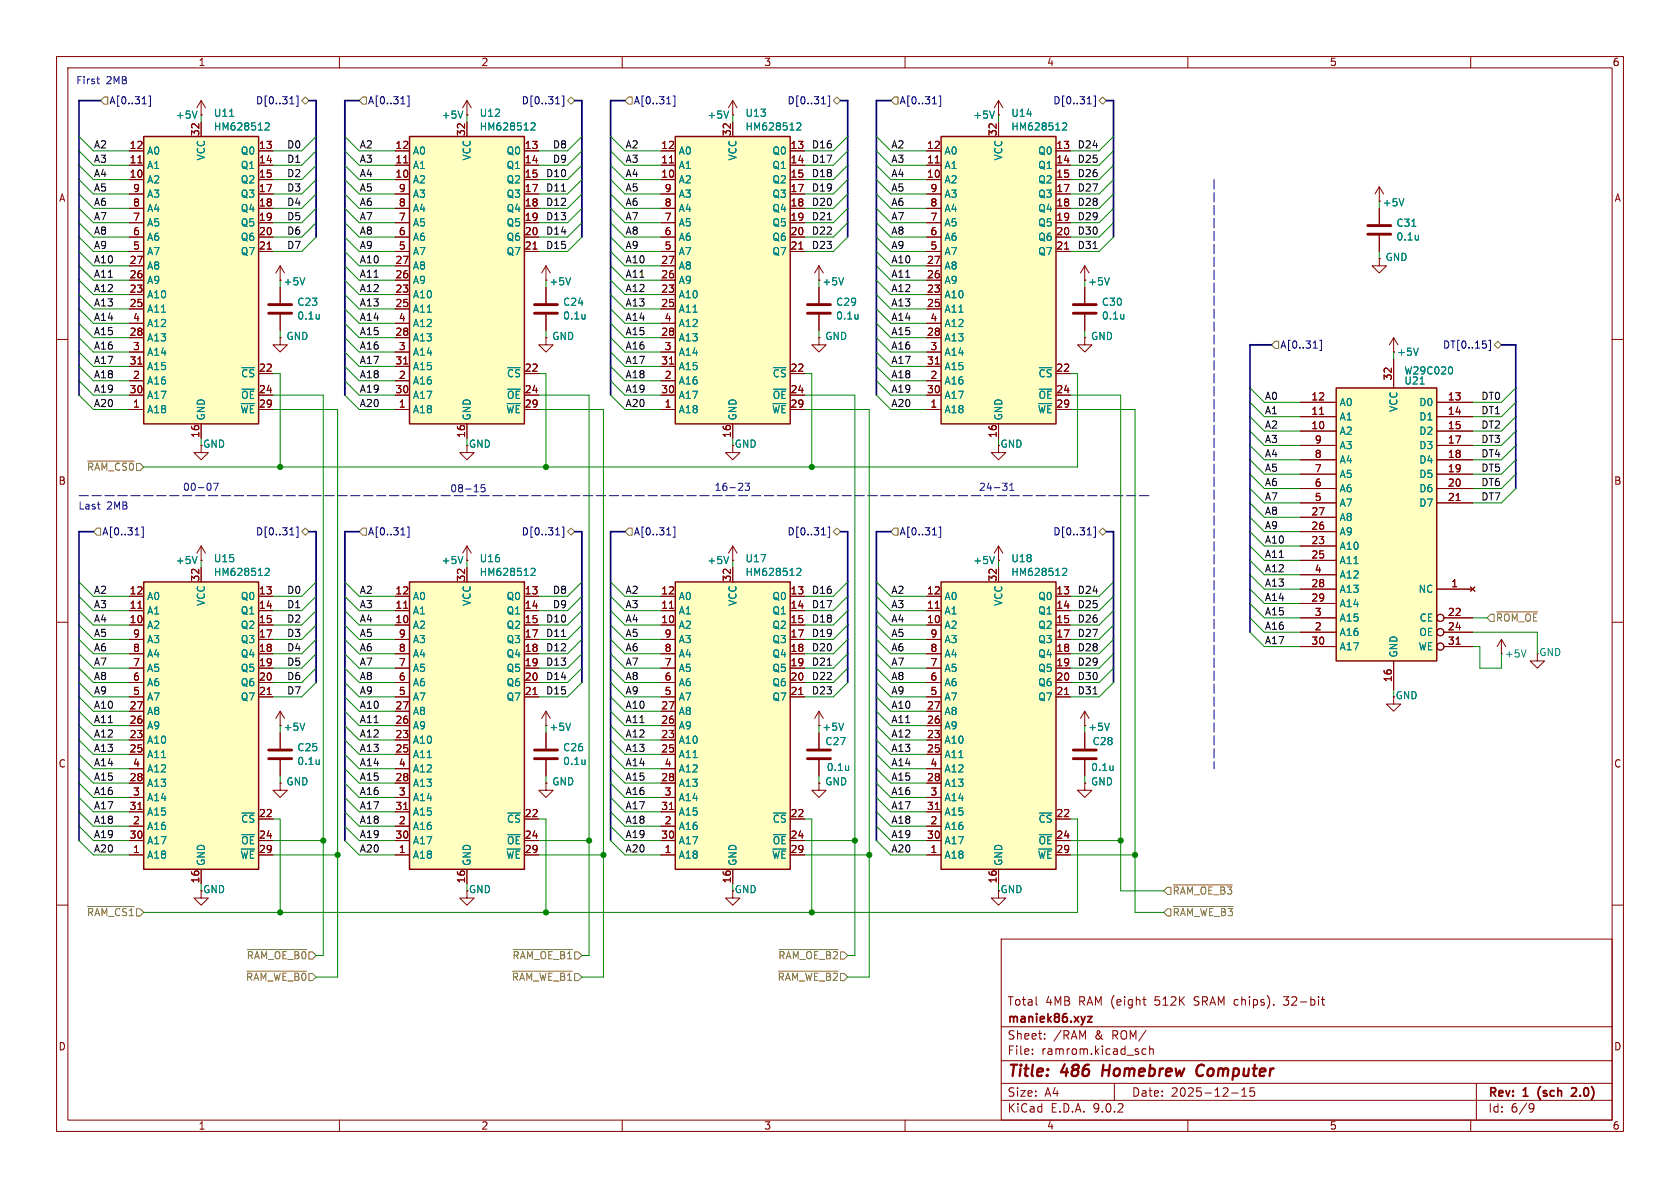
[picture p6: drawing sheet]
<svg xmlns="http://www.w3.org/2000/svg" width="297mm" height="210mm" viewBox="0 0 297 210" stroke-linecap="round" stroke-linejoin="round" font-family="sans-serif">
<defs><g id="words">
<g font-size="2.8" fill="#840000">
<text x="178" y="190.9">Title:</text>
<text x="187.7" y="190.9">486</text>
<text x="195.7" y="190.9">Homebrew</text>
<text x="213.2" y="190.9">Computer</text>
</g>
<g font-size="2.1" fill="#840000">
<text x="178" y="178">Total</text>
<text x="184.8" y="178">4MB</text>
<text x="190.7" y="178">RAM (eight</text>
<text x="204.4" y="178">512K</text>
<text x="211.5" y="178">SRAM chips).</text>
<text x="227.7" y="178">32-bit</text>
<text x="178" y="184">Sheet:</text>
<text x="178" y="181.2">maniek86.xyz</text>
<text x="186.2" y="184">/RAM</text>
<text x="193.6" y="184">&amp;</text>
<text x="196.8" y="184">ROM/</text>
<text x="178" y="186.7">File:</text>
<text x="184.1" y="186.7">ramrom.kicad_sch</text>
<text x="178" y="196.9">KiCad</text>
<text x="178" y="194.1">Size:</text>
<text x="184.7" y="194.1">A4</text>
<text x="185.7" y="196.9">E.D.A.</text>
<text x="193.3" y="196.9">9.0.2</text>
<text x="200" y="194.1">Date:</text>
<text x="207" y="194.1">2025-12-15</text>
<text x="263" y="194.3">Rev:</text>
<text x="263" y="196.9">Id:</text>
<text x="267.1" y="196.9">6/9</text>
<text x="269.4" y="194.3">1</text>
<text x="272.6" y="194.3">(sch</text>
<text x="279.2" y="194.3">2.0)</text>
</g>
<g font-size="1.8" fill="#840000">
<text x="35" y="11.9">1</text>
<text x="85" y="11.9">2</text>
<text x="135" y="11.9">3</text>
<text x="185" y="11.9">4</text>
<text x="235" y="11.9">5</text>
<text x="285" y="11.9">6</text>
<text x="22.8" y="26.4">12</text>
<text x="22.8" y="29">11</text>
<text x="35.3" y="24.2" transform="rotate(-90 35.3 24.2)">32</text>
<text x="45.7" y="26.4">13</text>
<text x="45.7" y="29">14</text>
<text x="69.8" y="26.4">12</text>
<text x="69.8" y="29">11</text>
<text x="82.3" y="24.2" transform="rotate(-90 82.3 24.2)">32</text>
<text x="92.7" y="26.4">13</text>
<text x="92.7" y="29">14</text>
<text x="116.8" y="26.4">12</text>
<text x="116.8" y="29">11</text>
<text x="129.3" y="24.2" transform="rotate(-90 129.3 24.2)">32</text>
<text x="139.7" y="26.4">13</text>
<text x="139.7" y="29">14</text>
<text x="163.8" y="26.4">12</text>
<text x="163.8" y="29">11</text>
<text x="176.3" y="24.2" transform="rotate(-90 176.3 24.2)">32</text>
<text x="186.6" y="26.4">13</text>
<text x="186.6" y="29">14</text>
<text x="10.3" y="35.9">A</text>
<text x="22.8" y="31.5">10</text>
<text x="23.4" y="34">9</text>
<text x="45.7" y="31.5">15</text>
<text x="45.7" y="34">17</text>
<text x="69.8" y="31.5">10</text>
<text x="70.4" y="34">9</text>
<text x="92.7" y="31.5">15</text>
<text x="92.7" y="34">17</text>
<text x="116.8" y="31.5">10</text>
<text x="117.4" y="34">9</text>
<text x="139.7" y="31.5">15</text>
<text x="139.7" y="34">17</text>
<text x="163.8" y="31.5">10</text>
<text x="164.4" y="34">9</text>
<text x="186.6" y="31.5">15</text>
<text x="186.6" y="34">17</text>
<text x="285.3" y="35.9">A</text>
<text x="23.4" y="36.6">8</text>
<text x="23.4" y="39.1">7</text>
<text x="23.4" y="41.7">6</text>
<text x="45.7" y="36.6">18</text>
<text x="45.7" y="39.1">19</text>
<text x="45.7" y="41.7">20</text>
<text x="70.4" y="36.6">8</text>
<text x="70.4" y="39.1">7</text>
<text x="70.4" y="41.7">6</text>
<text x="92.7" y="36.6">18</text>
<text x="92.7" y="39.1">19</text>
<text x="92.7" y="41.7">20</text>
<text x="117.4" y="36.6">8</text>
<text x="117.4" y="39.1">7</text>
<text x="117.4" y="41.7">6</text>
<text x="139.7" y="36.6">18</text>
<text x="139.7" y="39.1">19</text>
<text x="139.7" y="41.7">20</text>
<text x="164.4" y="36.6">8</text>
<text x="164.4" y="39.1">7</text>
<text x="164.4" y="41.7">6</text>
<text x="186.6" y="36.6">18</text>
<text x="186.6" y="39.1">19</text>
<text x="186.6" y="41.7">20</text>
<text x="244.3" y="36.7">+5V</text>
<text x="22.8" y="46.7">27</text>
<text x="23.4" y="44.2">5</text>
<text x="45.7" y="44.2">21</text>
<text x="69.8" y="46.7">27</text>
<text x="70.4" y="44.2">5</text>
<text x="92.7" y="44.2">21</text>
<text x="116.8" y="46.7">27</text>
<text x="117.4" y="44.2">5</text>
<text x="139.7" y="44.2">21</text>
<text x="163.8" y="46.7">27</text>
<text x="164.4" y="44.2">5</text>
<text x="186.6" y="44.2">21</text>
<text x="22.8" y="49.3">26</text>
<text x="22.8" y="51.8">23</text>
<text x="50" y="50.6">+5V</text>
<text x="69.8" y="49.3">26</text>
<text x="69.8" y="51.8">23</text>
<text x="97" y="50.6">+5V</text>
<text x="116.8" y="49.3">26</text>
<text x="116.8" y="51.8">23</text>
<text x="145.3" y="50.6">+5V</text>
<text x="163.8" y="49.3">26</text>
<text x="163.8" y="51.8">23</text>
<text x="192.3" y="50.6">+5V</text>
<text x="22.8" y="54.4">25</text>
<text x="22.8" y="59.4">28</text>
<text x="23.4" y="56.9">4</text>
<text x="69.8" y="54.4">25</text>
<text x="69.8" y="59.4">28</text>
<text x="70.4" y="56.9">4</text>
<text x="116.8" y="54.4">25</text>
<text x="116.8" y="59.4">28</text>
<text x="117.4" y="56.9">4</text>
<text x="163.8" y="54.4">25</text>
<text x="163.8" y="59.4">28</text>
<text x="164.4" y="56.9">4</text>
<text x="22.8" y="64.5">31</text>
<text x="23.4" y="62">3</text>
<text x="45.7" y="65.8">22</text>
<text x="69.8" y="64.5">31</text>
<text x="70.4" y="62">3</text>
<text x="92.7" y="65.8">22</text>
<text x="116.8" y="64.5">31</text>
<text x="117.4" y="62">3</text>
<text x="139.7" y="65.8">22</text>
<text x="163.8" y="64.5">31</text>
<text x="164.4" y="62">3</text>
<text x="186.6" y="65.8">22</text>
<text x="246.9" y="63.1">+5V</text>
<text x="22.8" y="69.6">30</text>
<text x="23.4" y="67.1">2</text>
<text x="45.7" y="69.6">24</text>
<text x="69.8" y="69.6">30</text>
<text x="70.4" y="67.1">2</text>
<text x="92.7" y="69.6">24</text>
<text x="116.8" y="69.6">30</text>
<text x="117.4" y="67.1">2</text>
<text x="139.7" y="69.6">24</text>
<text x="163.8" y="69.6">30</text>
<text x="164.4" y="67.1">2</text>
<text x="186.6" y="69.6">24</text>
<text x="231.7" y="70.9">12</text>
<text x="246.1" y="67.4" transform="rotate(-90 246.1 67.4)">32</text>
<text x="255.9" y="70.9">13</text>
<text x="23.4" y="72.1">1</text>
<text x="35.3" y="77.5" transform="rotate(-90 35.3 77.5)">16</text>
<text x="45.7" y="72.1">29</text>
<text x="70.4" y="72.1">1</text>
<text x="82.3" y="77.5" transform="rotate(-90 82.3 77.5)">16</text>
<text x="92.7" y="72.1">29</text>
<text x="117.4" y="72.1">1</text>
<text x="129.3" y="77.5" transform="rotate(-90 129.3 77.5)">16</text>
<text x="139.7" y="72.1">29</text>
<text x="164.4" y="72.1">1</text>
<text x="176.3" y="77.5" transform="rotate(-90 176.3 77.5)">16</text>
<text x="186.6" y="72.1">29</text>
<text x="231.7" y="73.4">11</text>
<text x="231.7" y="75.9">10</text>
<text x="255.9" y="73.4">14</text>
<text x="255.9" y="75.9">15</text>
<text x="35.8" y="79.3">GND</text>
<text x="82.8" y="79.3">GND</text>
<text x="129.8" y="79.3">GND</text>
<text x="176.8" y="79.3">GND</text>
<text x="232.3" y="78.5">9</text>
<text x="232.3" y="81">8</text>
<text x="232.3" y="83.6">7</text>
<text x="255.9" y="78.5">17</text>
<text x="255.9" y="81">18</text>
<text x="255.9" y="83.6">19</text>
<text x="10.3" y="85.9">B</text>
<text x="232.3" y="86.1">6</text>
<text x="232.3" y="88.6">5</text>
<text x="255.9" y="86.1">20</text>
<text x="255.9" y="88.6">21</text>
<text x="285.3" y="85.9">B</text>
<text x="231.7" y="91.2">27</text>
<text x="231.7" y="93.7">26</text>
<text x="231.7" y="96.3">23</text>
<text x="231.7" y="98.8">25</text>
<text x="232.3" y="101.3">4</text>
<text x="22.8" y="105.2">12</text>
<text x="22.8" y="107.7">11</text>
<text x="35.3" y="102.9" transform="rotate(-90 35.3 102.9)">32</text>
<text x="45.7" y="105.2">13</text>
<text x="45.7" y="107.7">14</text>
<text x="69.8" y="105.2">12</text>
<text x="69.8" y="107.7">11</text>
<text x="82.3" y="102.9" transform="rotate(-90 82.3 102.9)">32</text>
<text x="92.7" y="105.2">13</text>
<text x="92.7" y="107.7">14</text>
<text x="116.8" y="105.2">12</text>
<text x="116.8" y="107.7">11</text>
<text x="129.3" y="102.9" transform="rotate(-90 129.3 102.9)">32</text>
<text x="139.7" y="105.2">13</text>
<text x="139.7" y="107.7">14</text>
<text x="163.8" y="105.2">12</text>
<text x="163.8" y="107.7">11</text>
<text x="176.3" y="102.9" transform="rotate(-90 176.3 102.9)">32</text>
<text x="186.6" y="105.2">13</text>
<text x="186.6" y="107.7">14</text>
<text x="231.7" y="103.9">28</text>
<text x="231.7" y="106.4">29</text>
<text x="256.5" y="103.9">1</text>
<text x="22.8" y="110.2">10</text>
<text x="23.4" y="112.8">9</text>
<text x="45.7" y="110.2">15</text>
<text x="45.7" y="112.8">17</text>
<text x="69.8" y="110.2">10</text>
<text x="70.4" y="112.8">9</text>
<text x="92.7" y="110.2">15</text>
<text x="92.7" y="112.8">17</text>
<text x="116.8" y="110.2">10</text>
<text x="117.4" y="112.8">9</text>
<text x="139.7" y="110.2">15</text>
<text x="139.7" y="112.8">17</text>
<text x="163.8" y="110.2">10</text>
<text x="164.4" y="112.8">9</text>
<text x="186.6" y="110.2">15</text>
<text x="186.6" y="112.8">17</text>
<text x="232.3" y="109">3</text>
<text x="232.3" y="111.5">2</text>
<text x="255.9" y="109">22</text>
<text x="255.9" y="111.5">24</text>
<text x="23.4" y="115.3">8</text>
<text x="23.4" y="117.9">7</text>
<text x="45.7" y="115.3">18</text>
<text x="45.7" y="117.9">19</text>
<text x="70.4" y="115.3">8</text>
<text x="70.4" y="117.9">7</text>
<text x="92.7" y="115.3">18</text>
<text x="92.7" y="117.9">19</text>
<text x="117.4" y="115.3">8</text>
<text x="117.4" y="117.9">7</text>
<text x="139.7" y="115.3">18</text>
<text x="139.7" y="117.9">19</text>
<text x="164.4" y="115.3">8</text>
<text x="164.4" y="117.9">7</text>
<text x="186.6" y="115.3">18</text>
<text x="186.6" y="117.9">19</text>
<text x="231.7" y="114">30</text>
<text x="255.9" y="114">31</text>
<text x="22.8" y="125.5">27</text>
<text x="23.4" y="120.4">6</text>
<text x="23.4" y="122.9">5</text>
<text x="45.7" y="120.4">20</text>
<text x="45.7" y="122.9">21</text>
<text x="69.8" y="125.5">27</text>
<text x="70.4" y="120.4">6</text>
<text x="70.4" y="122.9">5</text>
<text x="92.7" y="120.4">20</text>
<text x="92.7" y="122.9">21</text>
<text x="116.8" y="125.5">27</text>
<text x="117.4" y="120.4">6</text>
<text x="117.4" y="122.9">5</text>
<text x="139.7" y="120.4">20</text>
<text x="139.7" y="122.9">21</text>
<text x="163.8" y="125.5">27</text>
<text x="164.4" y="120.4">6</text>
<text x="164.4" y="122.9">5</text>
<text x="186.6" y="120.4">20</text>
<text x="186.6" y="122.9">21</text>
<text x="246.1" y="120.7" transform="rotate(-90 246.1 120.7)">16</text>
<text x="246.6" y="123.8">GND</text>
<text x="22.8" y="128">26</text>
<text x="22.8" y="130.6">23</text>
<text x="50" y="129.4">+5V</text>
<text x="69.8" y="128">26</text>
<text x="69.8" y="130.6">23</text>
<text x="97" y="129.4">+5V</text>
<text x="116.8" y="128">26</text>
<text x="116.8" y="130.6">23</text>
<text x="145.3" y="129.4">+5V</text>
<text x="163.8" y="128">26</text>
<text x="163.8" y="130.6">23</text>
<text x="192.3" y="129.4">+5V</text>
<text x="10.3" y="135.9">C</text>
<text x="22.8" y="133.1">25</text>
<text x="23.4" y="135.6">4</text>
<text x="69.8" y="133.1">25</text>
<text x="70.4" y="135.6">4</text>
<text x="116.8" y="133.1">25</text>
<text x="117.4" y="135.6">4</text>
<text x="163.8" y="133.1">25</text>
<text x="164.4" y="135.6">4</text>
<text x="285.3" y="135.9">C</text>
<text x="22.8" y="138.2">28</text>
<text x="22.8" y="143.3">31</text>
<text x="23.4" y="140.7">3</text>
<text x="69.8" y="138.2">28</text>
<text x="69.8" y="143.3">31</text>
<text x="70.4" y="140.7">3</text>
<text x="116.8" y="138.2">28</text>
<text x="116.8" y="143.3">31</text>
<text x="117.4" y="140.7">3</text>
<text x="163.8" y="138.2">28</text>
<text x="163.8" y="143.3">31</text>
<text x="164.4" y="140.7">3</text>
<text x="22.8" y="148.3">30</text>
<text x="23.4" y="145.8">2</text>
<text x="45.7" y="144.5">22</text>
<text x="45.7" y="148.3">24</text>
<text x="69.8" y="148.3">30</text>
<text x="70.4" y="145.8">2</text>
<text x="92.7" y="144.5">22</text>
<text x="92.7" y="148.3">24</text>
<text x="116.8" y="148.3">30</text>
<text x="117.4" y="145.8">2</text>
<text x="139.7" y="144.5">22</text>
<text x="139.7" y="148.3">24</text>
<text x="163.8" y="148.3">30</text>
<text x="164.4" y="145.8">2</text>
<text x="186.6" y="144.5">22</text>
<text x="186.6" y="148.3">24</text>
<text x="23.4" y="150.9">1</text>
<text x="45.7" y="150.9">29</text>
<text x="70.4" y="150.9">1</text>
<text x="92.7" y="150.9">29</text>
<text x="117.4" y="150.9">1</text>
<text x="139.7" y="150.9">29</text>
<text x="164.4" y="150.9">1</text>
<text x="186.6" y="150.9">29</text>
<text x="35.3" y="156.3" transform="rotate(-90 35.3 156.3)">16</text>
<text x="35.8" y="158.1">GND</text>
<text x="82.3" y="156.3" transform="rotate(-90 82.3 156.3)">16</text>
<text x="82.8" y="158.1">GND</text>
<text x="129.3" y="156.3" transform="rotate(-90 129.3 156.3)">16</text>
<text x="129.8" y="158.1">GND</text>
<text x="176.3" y="156.3" transform="rotate(-90 176.3 156.3)">16</text>
<text x="176.8" y="158.1">GND</text>
<text x="10.3" y="185.9">D</text>
<text x="285.3" y="185.9">D</text>
<text x="35" y="199.9">1</text>
<text x="85" y="199.9">2</text>
<text x="135" y="199.9">3</text>
<text x="185" y="199.9">4</text>
<text x="235" y="199.9">5</text>
<text x="285" y="199.9">6</text>
</g>
<g font-size="1.8" fill="#0000c2">
<text x="13.4" y="15.1">First</text>
<text x="18.8" y="15.1">2MB</text>
<text x="32.3" y="87">00-07</text>
<text x="79.5" y="87.2">08-15</text>
<text x="126.2" y="87">16-23</text>
<text x="173" y="87">24-31</text>
<text x="13.8" y="90.3">Last</text>
<text x="18.9" y="90.3">2MB</text>
</g>
<g font-size="1.8" fill="#000084">
<text x="19.2" y="18.6">A[0..31]</text>
<text x="45.1" y="18.6">D[0..31]</text>
<text x="65" y="18.6">A[0..31]</text>
<text x="92.1" y="18.6">D[0..31]</text>
<text x="112" y="18.6">A[0..31]</text>
<text x="139.1" y="18.6">D[0..31]</text>
<text x="158.9" y="18.6">A[0..31]</text>
<text x="186.1" y="18.6">D[0..31]</text>
<text x="226.3" y="61.8">A[0..31]</text>
<text x="255" y="61.8">DT[0..15]</text>
<text x="18" y="94.8">A[0..31]</text>
<text x="45.1" y="94.8">D[0..31]</text>
<text x="65" y="94.8">A[0..31]</text>
<text x="92.1" y="94.8">D[0..31]</text>
<text x="112" y="94.8">A[0..31]</text>
<text x="139.1" y="94.8">D[0..31]</text>
<text x="158.9" y="94.8">A[0..31]</text>
<text x="186.1" y="94.8">D[0..31]</text>
</g>
<g font-size="1.8" fill="#008484">
<text x="31" y="21.2">+5V</text>
<text x="37.7" y="20.8">U11</text>
<text x="37.7" y="23.3">HM628512</text>
<text x="78" y="21.2">+5V</text>
<text x="84.7" y="20.8">U12</text>
<text x="84.7" y="23.3">HM628512</text>
<text x="125" y="21.2">+5V</text>
<text x="131.7" y="20.8">U13</text>
<text x="131.7" y="23.3">HM628512</text>
<text x="172" y="21.2">+5V</text>
<text x="178.7" y="20.8">U14</text>
<text x="178.7" y="23.3">HM628512</text>
<text x="25.9" y="27.5">A0</text>
<text x="36.4" y="28.5" transform="rotate(-90 36.4 28.5)">VCC</text>
<text x="42.5" y="27.5">Q0</text>
<text x="72.9" y="27.5">A0</text>
<text x="83.4" y="28.5" transform="rotate(-90 83.4 28.5)">VCC</text>
<text x="89.5" y="27.5">Q0</text>
<text x="119.9" y="27.5">A0</text>
<text x="130.4" y="28.5" transform="rotate(-90 130.4 28.5)">VCC</text>
<text x="136.4" y="27.5">Q0</text>
<text x="166.9" y="27.5">A0</text>
<text x="177.4" y="28.5" transform="rotate(-90 177.4 28.5)">VCC</text>
<text x="183.4" y="27.5">Q0</text>
<text x="25.9" y="30.1">A1</text>
<text x="25.9" y="32.6">A2</text>
<text x="25.9" y="35.2">A3</text>
<text x="42.5" y="30.1">Q1</text>
<text x="42.5" y="32.6">Q2</text>
<text x="42.5" y="35.2">Q3</text>
<text x="72.9" y="30.1">A1</text>
<text x="72.9" y="32.6">A2</text>
<text x="72.9" y="35.2">A3</text>
<text x="89.5" y="30.1">Q1</text>
<text x="89.5" y="32.6">Q2</text>
<text x="89.5" y="35.2">Q3</text>
<text x="119.9" y="30.1">A1</text>
<text x="119.9" y="32.6">A2</text>
<text x="119.9" y="35.2">A3</text>
<text x="136.4" y="30.1">Q1</text>
<text x="136.4" y="32.6">Q2</text>
<text x="136.4" y="35.2">Q3</text>
<text x="166.9" y="30.1">A1</text>
<text x="166.9" y="32.6">A2</text>
<text x="166.9" y="35.2">A3</text>
<text x="183.4" y="30.1">Q1</text>
<text x="183.4" y="32.6">Q2</text>
<text x="183.4" y="35.2">Q3</text>
<text x="25.9" y="37.7">A4</text>
<text x="25.9" y="40.2">A5</text>
<text x="42.5" y="37.7">Q4</text>
<text x="42.5" y="40.2">Q5</text>
<text x="72.9" y="37.7">A4</text>
<text x="72.9" y="40.2">A5</text>
<text x="89.5" y="37.7">Q4</text>
<text x="89.5" y="40.2">Q5</text>
<text x="119.9" y="37.7">A4</text>
<text x="119.9" y="40.2">A5</text>
<text x="136.4" y="37.7">Q4</text>
<text x="136.4" y="40.2">Q5</text>
<text x="166.9" y="37.7">A4</text>
<text x="166.9" y="40.2">A5</text>
<text x="183.4" y="37.7">Q4</text>
<text x="183.4" y="40.2">Q5</text>
<text x="246.8" y="40.3">C31</text>
<text x="25.9" y="42.8">A6</text>
<text x="25.9" y="45.3">A7</text>
<text x="25.9" y="47.9">A8</text>
<text x="42.5" y="42.8">Q6</text>
<text x="42.5" y="45.3">Q7</text>
<text x="72.9" y="42.8">A6</text>
<text x="72.9" y="45.3">A7</text>
<text x="72.9" y="47.9">A8</text>
<text x="89.5" y="42.8">Q6</text>
<text x="89.5" y="45.3">Q7</text>
<text x="119.9" y="42.8">A6</text>
<text x="119.9" y="45.3">A7</text>
<text x="119.9" y="47.9">A8</text>
<text x="136.4" y="42.8">Q6</text>
<text x="136.4" y="45.3">Q7</text>
<text x="166.9" y="42.8">A6</text>
<text x="166.9" y="45.3">A7</text>
<text x="166.9" y="47.9">A8</text>
<text x="183.4" y="42.8">Q6</text>
<text x="183.4" y="45.3">Q7</text>
<text x="244.9" y="46.3">GND</text>
<text x="246.8" y="42.7">0.1u</text>
<text x="25.9" y="50.4">A9</text>
<text x="25.9" y="52.9">A10</text>
<text x="72.9" y="50.4">A9</text>
<text x="72.9" y="52.9">A10</text>
<text x="119.9" y="50.4">A9</text>
<text x="119.9" y="52.9">A10</text>
<text x="166.9" y="50.4">A9</text>
<text x="166.9" y="52.9">A10</text>
<text x="25.9" y="55.5">A11</text>
<text x="25.9" y="58">A12</text>
<text x="52.5" y="54.3">C23</text>
<text x="52.5" y="56.7">0.1u</text>
<text x="72.9" y="55.5">A11</text>
<text x="72.9" y="58">A12</text>
<text x="99.5" y="54.3">C24</text>
<text x="99.5" y="56.7">0.1u</text>
<text x="119.9" y="55.5">A11</text>
<text x="119.9" y="58">A12</text>
<text x="147.7" y="54.3">C29</text>
<text x="147.7" y="56.7">0.1u</text>
<text x="166.9" y="55.5">A11</text>
<text x="166.9" y="58">A12</text>
<text x="194.7" y="54.3">C30</text>
<text x="194.7" y="56.7">0.1u</text>
<text x="25.9" y="60.6">A13</text>
<text x="25.9" y="63.1">A14</text>
<text x="25.9" y="65.6">A15</text>
<text x="50.5" y="60.3">GND</text>
<text x="72.9" y="60.6">A13</text>
<text x="72.9" y="63.1">A14</text>
<text x="72.9" y="65.6">A15</text>
<text x="97.5" y="60.3">GND</text>
<text x="119.9" y="60.6">A13</text>
<text x="119.9" y="63.1">A14</text>
<text x="119.9" y="65.6">A15</text>
<text x="145.8" y="60.3">GND</text>
<text x="166.9" y="60.6">A13</text>
<text x="166.9" y="63.1">A14</text>
<text x="166.9" y="65.6">A15</text>
<text x="192.8" y="60.3">GND</text>
<text x="25.9" y="68.2">A16</text>
<text x="25.9" y="70.7">A17</text>
<text x="42.5" y="66.9">~{CS}</text>
<text x="42.5" y="70.7">~{OE}</text>
<text x="72.9" y="68.2">A16</text>
<text x="72.9" y="70.7">A17</text>
<text x="89.5" y="66.9">~{CS}</text>
<text x="89.5" y="70.7">~{OE}</text>
<text x="119.9" y="68.2">A16</text>
<text x="119.9" y="70.7">A17</text>
<text x="136.5" y="66.9">~{CS}</text>
<text x="136.5" y="70.7">~{OE}</text>
<text x="166.9" y="68.2">A16</text>
<text x="166.9" y="70.7">A17</text>
<text x="183.5" y="66.9">~{CS}</text>
<text x="183.5" y="70.7">~{OE}</text>
<text x="236.7" y="72">A0</text>
<text x="248.2" y="68.2">U21</text>
<text x="248.2" y="66.4">W29C020</text>
<text x="250.8" y="72">D0</text>
<text x="25.9" y="73.3">A18</text>
<text x="36.4" y="74.4" transform="rotate(-90 36.4 74.4)">GND</text>
<text x="42.4" y="73.3">~{WE}</text>
<text x="72.9" y="73.3">A18</text>
<text x="83.4" y="74.4" transform="rotate(-90 83.4 74.4)">GND</text>
<text x="89.4" y="73.3">~{WE}</text>
<text x="119.9" y="73.3">A18</text>
<text x="130.4" y="74.4" transform="rotate(-90 130.4 74.4)">GND</text>
<text x="136.4" y="73.3">~{WE}</text>
<text x="166.9" y="73.3">A18</text>
<text x="177.4" y="74.4" transform="rotate(-90 177.4 74.4)">GND</text>
<text x="183.4" y="73.3">~{WE}</text>
<text x="236.7" y="74.5">A1</text>
<text x="236.7" y="77.1">A2</text>
<text x="247.2" y="72.9" transform="rotate(-90 247.2 72.9)">VCC</text>
<text x="250.8" y="74.5">D1</text>
<text x="250.8" y="77.1">D2</text>
<text x="236.7" y="79.6">A3</text>
<text x="236.7" y="82.1">A4</text>
<text x="250.8" y="79.6">D3</text>
<text x="250.8" y="82.1">D4</text>
<text x="236.7" y="84.7">A5</text>
<text x="236.7" y="87.2">A6</text>
<text x="236.7" y="89.8">A7</text>
<text x="250.8" y="84.7">D5</text>
<text x="250.8" y="87.2">D6</text>
<text x="250.8" y="89.8">D7</text>
<text x="236.7" y="92.3">A8</text>
<text x="236.7" y="94.8">A9</text>
<text x="31" y="99.9">+5V</text>
<text x="37.7" y="99.6">U15</text>
<text x="78" y="99.9">+5V</text>
<text x="84.7" y="99.6">U16</text>
<text x="125" y="99.9">+5V</text>
<text x="131.7" y="99.6">U17</text>
<text x="172" y="99.9">+5V</text>
<text x="178.7" y="99.6">U18</text>
<text x="236.7" y="97.4">A10</text>
<text x="236.7" y="99.9">A11</text>
<text x="25.9" y="106.3">A0</text>
<text x="36.4" y="107.2" transform="rotate(-90 36.4 107.2)">VCC</text>
<text x="37.7" y="102">HM628512</text>
<text x="42.5" y="106.3">Q0</text>
<text x="72.9" y="106.3">A0</text>
<text x="83.4" y="107.2" transform="rotate(-90 83.4 107.2)">VCC</text>
<text x="84.7" y="102">HM628512</text>
<text x="89.5" y="106.3">Q0</text>
<text x="119.9" y="106.3">A0</text>
<text x="130.4" y="107.2" transform="rotate(-90 130.4 107.2)">VCC</text>
<text x="131.7" y="102">HM628512</text>
<text x="136.4" y="106.3">Q0</text>
<text x="166.9" y="106.3">A0</text>
<text x="177.4" y="107.2" transform="rotate(-90 177.4 107.2)">VCC</text>
<text x="178.7" y="102">HM628512</text>
<text x="183.4" y="106.3">Q0</text>
<text x="236.7" y="102.5">A12</text>
<text x="236.7" y="105">A13</text>
<text x="236.7" y="107.5">A14</text>
<text x="250.7" y="105">NC</text>
<text x="25.9" y="108.8">A1</text>
<text x="25.9" y="111.4">A2</text>
<text x="25.9" y="113.9">A3</text>
<text x="42.5" y="108.8">Q1</text>
<text x="42.5" y="111.4">Q2</text>
<text x="42.5" y="113.9">Q3</text>
<text x="72.9" y="108.8">A1</text>
<text x="72.9" y="111.4">A2</text>
<text x="72.9" y="113.9">A3</text>
<text x="89.5" y="108.8">Q1</text>
<text x="89.5" y="111.4">Q2</text>
<text x="89.5" y="113.9">Q3</text>
<text x="119.9" y="108.8">A1</text>
<text x="119.9" y="111.4">A2</text>
<text x="119.9" y="113.9">A3</text>
<text x="136.4" y="108.8">Q1</text>
<text x="136.4" y="111.4">Q2</text>
<text x="136.4" y="113.9">Q3</text>
<text x="166.9" y="108.8">A1</text>
<text x="166.9" y="111.4">A2</text>
<text x="166.9" y="113.9">A3</text>
<text x="183.4" y="108.8">Q1</text>
<text x="183.4" y="111.4">Q2</text>
<text x="183.4" y="113.9">Q3</text>
<text x="236.7" y="110.1">A15</text>
<text x="236.7" y="112.6">A16</text>
<text x="250.8" y="112.6">OE</text>
<text x="250.9" y="110.1">CE</text>
<text x="25.9" y="116.4">A4</text>
<text x="25.9" y="119">A5</text>
<text x="42.5" y="116.4">Q4</text>
<text x="42.5" y="119">Q5</text>
<text x="72.9" y="116.4">A4</text>
<text x="72.9" y="119">A5</text>
<text x="89.5" y="116.4">Q4</text>
<text x="89.5" y="119">Q5</text>
<text x="119.9" y="116.4">A4</text>
<text x="119.9" y="119">A5</text>
<text x="136.4" y="116.4">Q4</text>
<text x="136.4" y="119">Q5</text>
<text x="166.9" y="116.4">A4</text>
<text x="166.9" y="119">A5</text>
<text x="183.4" y="116.4">Q4</text>
<text x="183.4" y="119">Q5</text>
<text x="236.7" y="115.2">A17</text>
<text x="247.2" y="116.3" transform="rotate(-90 247.2 116.3)">GND</text>
<text x="250.7" y="115.2">WE</text>
<text x="265.9" y="116.4">+5V</text>
<text x="272" y="116.2">GND</text>
<text x="25.9" y="121.5">A6</text>
<text x="25.9" y="124.1">A7</text>
<text x="42.5" y="121.5">Q6</text>
<text x="42.5" y="124.1">Q7</text>
<text x="72.9" y="121.5">A6</text>
<text x="72.9" y="124.1">A7</text>
<text x="89.5" y="121.5">Q6</text>
<text x="89.5" y="124.1">Q7</text>
<text x="119.9" y="121.5">A6</text>
<text x="119.9" y="124.1">A7</text>
<text x="136.4" y="121.5">Q6</text>
<text x="136.4" y="124.1">Q7</text>
<text x="166.9" y="121.5">A6</text>
<text x="166.9" y="124.1">A7</text>
<text x="183.4" y="121.5">Q6</text>
<text x="183.4" y="124.1">Q7</text>
<text x="25.9" y="126.6">A8</text>
<text x="25.9" y="129.1">A9</text>
<text x="25.9" y="131.7">A10</text>
<text x="72.9" y="126.6">A8</text>
<text x="72.9" y="129.1">A9</text>
<text x="72.9" y="131.7">A10</text>
<text x="119.9" y="126.6">A8</text>
<text x="119.9" y="129.1">A9</text>
<text x="119.9" y="131.7">A10</text>
<text x="145.8" y="131.9">C27</text>
<text x="166.9" y="126.6">A8</text>
<text x="166.9" y="129.1">A9</text>
<text x="166.9" y="131.7">A10</text>
<text x="193" y="131.9">C28</text>
<text x="25.9" y="134.2">A11</text>
<text x="25.9" y="136.8">A12</text>
<text x="52.5" y="133">C25</text>
<text x="52.5" y="135.4">0.1u</text>
<text x="72.9" y="134.2">A11</text>
<text x="72.9" y="136.8">A12</text>
<text x="99.5" y="133">C26</text>
<text x="99.5" y="135.4">0.1u</text>
<text x="119.9" y="134.2">A11</text>
<text x="119.9" y="136.8">A12</text>
<text x="146.1" y="136.5">0.1u</text>
<text x="166.9" y="134.2">A11</text>
<text x="166.9" y="136.8">A12</text>
<text x="192.8" y="136.5">0.1u</text>
<text x="25.9" y="139.3">A13</text>
<text x="25.9" y="141.8">A14</text>
<text x="50.5" y="139">GND</text>
<text x="72.9" y="139.3">A13</text>
<text x="72.9" y="141.8">A14</text>
<text x="97.5" y="139">GND</text>
<text x="119.9" y="139.3">A13</text>
<text x="119.9" y="141.8">A14</text>
<text x="145.8" y="139">GND</text>
<text x="166.9" y="139.3">A13</text>
<text x="166.9" y="141.8">A14</text>
<text x="192.8" y="139">GND</text>
<text x="25.9" y="144.4">A15</text>
<text x="25.9" y="146.9">A16</text>
<text x="25.9" y="149.5">A17</text>
<text x="42.5" y="145.6">~{CS}</text>
<text x="42.5" y="149.5">~{OE}</text>
<text x="72.9" y="144.4">A15</text>
<text x="72.9" y="146.9">A16</text>
<text x="72.9" y="149.5">A17</text>
<text x="89.5" y="145.6">~{CS}</text>
<text x="89.5" y="149.5">~{OE}</text>
<text x="119.9" y="144.4">A15</text>
<text x="119.9" y="146.9">A16</text>
<text x="119.9" y="149.5">A17</text>
<text x="136.5" y="145.6">~{CS}</text>
<text x="136.5" y="149.5">~{OE}</text>
<text x="166.9" y="144.4">A15</text>
<text x="166.9" y="146.9">A16</text>
<text x="166.9" y="149.5">A17</text>
<text x="183.5" y="145.6">~{CS}</text>
<text x="183.5" y="149.5">~{OE}</text>
<text x="25.9" y="152">A18</text>
<text x="36.4" y="153.2" transform="rotate(-90 36.4 153.2)">GND</text>
<text x="42.4" y="152">~{WE}</text>
<text x="72.9" y="152">A18</text>
<text x="83.4" y="153.2" transform="rotate(-90 83.4 153.2)">GND</text>
<text x="89.4" y="152">~{WE}</text>
<text x="119.9" y="152">A18</text>
<text x="130.4" y="153.2" transform="rotate(-90 130.4 153.2)">GND</text>
<text x="136.4" y="152">~{WE}</text>
<text x="166.9" y="152">A18</text>
<text x="177.4" y="153.2" transform="rotate(-90 177.4 153.2)">GND</text>
<text x="183.4" y="152">~{WE}</text>
</g>
<g font-size="1.8">
<text x="16.5" y="26.3">A2</text>
<text x="16.5" y="28.9">A3</text>
<text x="50.7" y="28.9">D1</text>
<text x="50.7" y="26.3">D0</text>
<text x="63.5" y="28.9">A3</text>
<text x="63.5" y="26.3">A2</text>
<text x="97.6" y="28.9">D9</text>
<text x="97.6" y="26.3">D8</text>
<text x="110.5" y="28.9">A3</text>
<text x="110.5" y="26.3">A2</text>
<text x="143.4" y="26.3">D16</text>
<text x="143.4" y="28.9">D17</text>
<text x="157.5" y="26.3">A2</text>
<text x="157.5" y="28.9">A3</text>
<text x="190.4" y="28.9">D25</text>
<text x="190.4" y="26.3">D24</text>
<text x="16.5" y="33.9">A5</text>
<text x="16.5" y="31.4">A4</text>
<text x="50.7" y="33.9">D3</text>
<text x="50.7" y="31.4">D2</text>
<text x="63.5" y="31.4">A4</text>
<text x="63.5" y="33.9">A5</text>
<text x="96.4" y="31.4">D10</text>
<text x="96.4" y="33.9">D11</text>
<text x="110.5" y="31.4">A4</text>
<text x="110.5" y="33.9">A5</text>
<text x="143.4" y="31.4">D18</text>
<text x="143.4" y="33.9">D19</text>
<text x="157.5" y="31.4">A4</text>
<text x="157.5" y="33.9">A5</text>
<text x="190.4" y="33.9">D27</text>
<text x="190.4" y="31.4">D26</text>
<text x="16.5" y="36.5">A6</text>
<text x="16.5" y="39">A7</text>
<text x="16.5" y="41.6">A8</text>
<text x="50.7" y="36.5">D4</text>
<text x="50.7" y="41.6">D6</text>
<text x="50.7" y="39">D5</text>
<text x="63.5" y="39">A7</text>
<text x="63.5" y="41.6">A8</text>
<text x="63.5" y="36.5">A6</text>
<text x="96.4" y="41.6">D14</text>
<text x="96.4" y="36.5">D12</text>
<text x="96.4" y="39">D13</text>
<text x="110.5" y="39">A7</text>
<text x="110.5" y="41.6">A8</text>
<text x="110.5" y="36.5">A6</text>
<text x="143.4" y="36.5">D20</text>
<text x="143.4" y="39">D21</text>
<text x="143.4" y="41.6">D22</text>
<text x="157.5" y="41.6">A8</text>
<text x="157.5" y="39">A7</text>
<text x="157.5" y="36.5">A6</text>
<text x="190.4" y="39">D29</text>
<text x="190.4" y="36.5">D28</text>
<text x="190.4" y="41.6">D30</text>
<text x="16.5" y="44.1">A9</text>
<text x="16.5" y="46.6">A10</text>
<text x="50.7" y="44.1">D7</text>
<text x="63.5" y="44.1">A9</text>
<text x="63.5" y="46.6">A10</text>
<text x="96.4" y="44.1">D15</text>
<text x="110.5" y="44.1">A9</text>
<text x="110.5" y="46.6">A10</text>
<text x="143.4" y="44.1">D23</text>
<text x="157.5" y="44.1">A9</text>
<text x="157.5" y="46.6">A10</text>
<text x="190.4" y="44.1">D31</text>
<text x="16.5" y="51.7">A12</text>
<text x="16.5" y="49.2">A11</text>
<text x="63.5" y="49.2">A11</text>
<text x="63.5" y="51.7">A12</text>
<text x="110.5" y="49.2">A11</text>
<text x="110.5" y="51.7">A12</text>
<text x="157.5" y="49.2">A11</text>
<text x="157.5" y="51.7">A12</text>
<text x="16.5" y="54.3">A13</text>
<text x="16.5" y="56.8">A14</text>
<text x="16.5" y="59.3">A15</text>
<text x="63.5" y="54.3">A13</text>
<text x="63.5" y="59.3">A15</text>
<text x="63.5" y="56.8">A14</text>
<text x="110.5" y="54.3">A13</text>
<text x="110.5" y="56.8">A14</text>
<text x="110.5" y="59.3">A15</text>
<text x="157.5" y="56.8">A14</text>
<text x="157.5" y="54.3">A13</text>
<text x="157.5" y="59.3">A15</text>
<text x="16.5" y="61.9">A16</text>
<text x="16.5" y="64.4">A17</text>
<text x="63.5" y="61.9">A16</text>
<text x="63.5" y="64.4">A17</text>
<text x="110.5" y="64.4">A17</text>
<text x="110.5" y="61.9">A16</text>
<text x="157.5" y="61.9">A16</text>
<text x="157.5" y="64.4">A17</text>
<text x="16.5" y="69.5">A19</text>
<text x="16.5" y="67">A18</text>
<text x="63.5" y="69.5">A19</text>
<text x="63.5" y="67">A18</text>
<text x="110.5" y="67">A18</text>
<text x="110.5" y="69.5">A19</text>
<text x="157.5" y="67">A18</text>
<text x="157.5" y="69.5">A19</text>
<text x="223.5" y="70.8">A0</text>
<text x="261.8" y="70.8">DT0</text>
<text x="16.5" y="72">A20</text>
<text x="63.5" y="72">A20</text>
<text x="110.5" y="72">A20</text>
<text x="157.5" y="72">A20</text>
<text x="223.5" y="73.3">A1</text>
<text x="223.5" y="75.9">A2</text>
<text x="261.8" y="75.9">DT2</text>
<text x="261.8" y="73.3">DT1</text>
<text x="223.5" y="80.9">A4</text>
<text x="223.5" y="78.4">A3</text>
<text x="223.5" y="83.5">A5</text>
<text x="261.8" y="78.4">DT3</text>
<text x="261.8" y="80.9">DT4</text>
<text x="261.8" y="83.5">DT5</text>
<text x="223.5" y="88.6">A7</text>
<text x="223.5" y="86">A6</text>
<text x="261.8" y="88.6">DT7</text>
<text x="261.8" y="86">DT6</text>
<text x="223.5" y="93.6">A9</text>
<text x="223.5" y="91.1">A8</text>
<text x="223.5" y="96.2">A10</text>
<text x="223.5" y="98.7">A11</text>
<text x="223.5" y="101.3">A12</text>
<text x="16.5" y="105.1">A2</text>
<text x="16.5" y="107.6">A3</text>
<text x="50.7" y="107.6">D1</text>
<text x="50.7" y="105.1">D0</text>
<text x="63.5" y="105.1">A2</text>
<text x="63.5" y="107.6">A3</text>
<text x="97.6" y="107.6">D9</text>
<text x="97.6" y="105.1">D8</text>
<text x="110.5" y="107.6">A3</text>
<text x="110.5" y="105.1">A2</text>
<text x="143.4" y="107.6">D17</text>
<text x="143.4" y="105.1">D16</text>
<text x="157.5" y="107.6">A3</text>
<text x="157.5" y="105.1">A2</text>
<text x="190.4" y="105.1">D24</text>
<text x="190.4" y="107.6">D25</text>
<text x="223.5" y="103.8">A13</text>
<text x="223.5" y="106.3">A14</text>
<text x="16.5" y="112.7">A5</text>
<text x="16.5" y="110.1">A4</text>
<text x="50.7" y="112.7">D3</text>
<text x="50.7" y="110.1">D2</text>
<text x="63.5" y="110.1">A4</text>
<text x="63.5" y="112.7">A5</text>
<text x="96.4" y="110.1">D10</text>
<text x="96.4" y="112.7">D11</text>
<text x="110.5" y="110.1">A4</text>
<text x="110.5" y="112.7">A5</text>
<text x="143.4" y="110.1">D18</text>
<text x="143.4" y="112.7">D19</text>
<text x="157.5" y="110.1">A4</text>
<text x="157.5" y="112.7">A5</text>
<text x="190.4" y="112.7">D27</text>
<text x="190.4" y="110.1">D26</text>
<text x="223.5" y="114">A17</text>
<text x="223.5" y="108.9">A15</text>
<text x="223.5" y="111.4">A16</text>
<text x="16.5" y="117.8">A7</text>
<text x="16.5" y="115.2">A6</text>
<text x="50.7" y="117.8">D5</text>
<text x="50.7" y="115.2">D4</text>
<text x="63.5" y="117.8">A7</text>
<text x="63.5" y="115.2">A6</text>
<text x="96.4" y="115.2">D12</text>
<text x="96.4" y="117.8">D13</text>
<text x="110.5" y="117.8">A7</text>
<text x="110.5" y="115.2">A6</text>
<text x="143.4" y="115.2">D20</text>
<text x="143.4" y="117.8">D21</text>
<text x="157.5" y="117.8">A7</text>
<text x="157.5" y="115.2">A6</text>
<text x="190.4" y="115.2">D28</text>
<text x="190.4" y="117.8">D29</text>
<text x="16.5" y="120.3">A8</text>
<text x="16.5" y="125.4">A10</text>
<text x="16.5" y="122.8">A9</text>
<text x="50.7" y="120.3">D6</text>
<text x="50.7" y="122.8">D7</text>
<text x="63.5" y="122.8">A9</text>
<text x="63.5" y="120.3">A8</text>
<text x="63.5" y="125.4">A10</text>
<text x="96.4" y="120.3">D14</text>
<text x="96.4" y="122.8">D15</text>
<text x="110.5" y="120.3">A8</text>
<text x="110.5" y="122.8">A9</text>
<text x="110.5" y="125.4">A10</text>
<text x="143.4" y="120.3">D22</text>
<text x="143.4" y="122.8">D23</text>
<text x="157.5" y="122.8">A9</text>
<text x="157.5" y="125.4">A10</text>
<text x="157.5" y="120.3">A8</text>
<text x="190.4" y="122.8">D31</text>
<text x="190.4" y="120.3">D30</text>
<text x="16.5" y="127.9">A11</text>
<text x="16.5" y="130.5">A12</text>
<text x="63.5" y="130.5">A12</text>
<text x="63.5" y="127.9">A11</text>
<text x="110.5" y="130.5">A12</text>
<text x="110.5" y="127.9">A11</text>
<text x="157.5" y="130.5">A12</text>
<text x="157.5" y="127.9">A11</text>
<text x="16.5" y="135.5">A14</text>
<text x="16.5" y="133">A13</text>
<text x="63.5" y="133">A13</text>
<text x="63.5" y="135.5">A14</text>
<text x="110.5" y="135.5">A14</text>
<text x="110.5" y="133">A13</text>
<text x="157.5" y="133">A13</text>
<text x="157.5" y="135.5">A14</text>
<text x="16.5" y="140.6">A16</text>
<text x="16.5" y="138.1">A15</text>
<text x="16.5" y="143.2">A17</text>
<text x="63.5" y="143.2">A17</text>
<text x="63.5" y="140.6">A16</text>
<text x="63.5" y="138.1">A15</text>
<text x="110.5" y="140.6">A16</text>
<text x="110.5" y="143.2">A17</text>
<text x="110.5" y="138.1">A15</text>
<text x="157.5" y="140.6">A16</text>
<text x="157.5" y="138.1">A15</text>
<text x="157.5" y="143.2">A17</text>
<text x="16.5" y="148.2">A19</text>
<text x="16.5" y="145.7">A18</text>
<text x="63.5" y="148.2">A19</text>
<text x="63.5" y="145.7">A18</text>
<text x="110.5" y="145.7">A18</text>
<text x="110.5" y="148.2">A19</text>
<text x="157.5" y="145.7">A18</text>
<text x="157.5" y="148.2">A19</text>
<text x="16.5" y="150.8">A20</text>
<text x="63.5" y="150.8">A20</text>
<text x="110.5" y="150.8">A20</text>
<text x="157.5" y="150.8">A20</text>
</g>
<g font-size="1.8" fill="#848400">
<text x="15.3" y="83.4">~{RAM_CS0}</text>
<text x="264.4" y="110.1">~{ROM_OE}</text>
<text x="207.2" y="158.3">~{RAM_OE_B3}</text>
<text x="15.3" y="162.2">~{RAM_CS1}</text>
<text x="207.2" y="162.2">~{RAM_WE_B3}</text>
<text x="43.4" y="173.6">~{RAM_WE_B0}</text>
<text x="43.5" y="169.8">~{RAM_OE_B0}</text>
<text x="90.4" y="173.6">~{RAM_WE_B1}</text>
<text x="90.5" y="169.8">~{RAM_OE_B1}</text>
<text x="137.4" y="173.6">~{RAM_WE_B2}</text>
<text x="137.5" y="169.8">~{RAM_OE_B2}</text>
</g>
</g></defs>
<g fill="none" stroke="#840000" stroke-width=".18">
<path d="M10 10h277v190h-277zM12 12h273v186h-273zM60 10v2M110 10v2M160 10v2M210 10v2M260 10v2M10 60h2M285 60h2M10 110h2M285 110h2M10 160h2"/>
<path d="M177 166h108v32h-108zM183.2 177.5l.2 .2M202 176.7h.6M202.3 177.6l.3 .1M226.9 176.2h.9M226.9 177.6l.2 .1M233.6 176.7h.6M233.8 176.2v1.3l.4 .2M285 160h2M60 198v2M110 198v2M160 198v2"/>
<path d="M177 194.5h108M177 191.5h108M177 187.5h108M177 181.5h108M182.5 186.3v.1M182.5 185.5v.1M184.7 183.6v.1M184.7 182.8v.1M197 191.5v3M202.6 185.5l-.4-.1-.3 .3v.4l.1 .2h.6M203.2 185.5l.3-.1 .3 .1 .1 .9M203.2 184.9v1.5"/>
<path d="M210 198v2M217.7 193.2h1.2M219.5 193.8h.9M219.5 192.7l.5-.4v1.5M221 192.3v.7l.2-.1h.5l.1 .6-.3 .3-.5-.1M260 198v2M261 191.5v6.5M270.6 195.1l.5 .1a.99 .99 0 0 1-.4 1.4h-.2M271.2 195.7l-.3 .3h-.3"/>
</g>
<path d="M192.3 179.7h.8l-.8 1h.8M278.6 192.4l-.5-.1-.3 .1M278.6 192.9l-.8 .9h.9" fill="none" stroke="#840000" stroke-width=".3"/>
<path d="M195.1 188.2l-.3 2M212.5 188.2a1.13 1.13 0 0 0-1 .7 1.13 1.13 0 0 0 .3 1.2l.3 .1 .5-.1" fill="none" stroke="#840000" stroke-width=".4"/>
<path d="M166.4 24.1h20.3v50.8h-20.3z" fill="#ffffc2"/>
<path d="M166.4 24.1h20.3v50.8h-20.3z" fill="none" stroke="#840000" stroke-width=".25"/>
<g fill="none" stroke="#840000" stroke-width=".18">
<path d="M163.8 26.7h2.6M163.8 29.2h2.6M163.8 31.8h2.6M163.8 34.3h2.6M163.8 36.8h2.6M163.8 39.4h2.6M165.3 28.8h.8M176.5 21.6v2.5M186.7 26.7h2.5M186.7 29.2h2.5M186.7 31.8h2.5M186.7 34.3h2.5"/>
<path d="M186.7 36.8h2.5M186.7 39.4h2.5M96.5 59.7v1.3h1.3l-1.3 1.2-1.3-1.2h1.3M96.5 59.7h.1M96.5 47l-.7 1.3M96.5 47l.8 1.3M96.5 47v2.5M96.5 50.8v2.8M96.5 55.6v2.8M163.8 41.9h2.6M163.8 44.5h2.6M163.8 47h2.6"/>
<path d="M163.8 49.5h2.6M163.8 52.1h2.6M163.8 54.6h2.6M163.8 57.2h2.6M163.8 59.7h2.6M186.7 41.9h2.5M186.7 44.5h2.5M188.2 44h.7M163.8 62.2h2.6M163.8 64.8h2.6M163.8 67.3h2.6M163.8 69.9h2.6"/>
<path d="M163.8 72.4h2.6M165.3 64.4h.8M176.5 74.9v2.6M186.7 69.9h2.5M186.7 72.4h2.5M186.7 66h2.5"/>
</g>
<path d="M187.9 21.8l.4-.1 .3 .4-.8 .9h.8M100.9 49.1l-.4 1.3M103.4 55.6v.8M103.4 56.3h.1" fill="none" stroke="#008484" stroke-width=".18"/>
<path d="M94.5 55.4h4.1M94.5 53.8h4.1" fill="none" stroke="#840000" stroke-width=".51"/>
<path d="M119.4 24.1h20.3v50.8h-20.3z" fill="#ffffc2"/>
<path d="M119.4 24.1h20.3v50.8h-20.3z" fill="none" stroke="#840000" stroke-width=".25"/>
<g fill="none" stroke="#840000" stroke-width=".18">
<path d="M116.8 26.7h2.6M116.8 29.2h2.6M116.8 31.8h2.6M116.8 34.3h2.6M116.8 36.8h2.6M116.8 39.4h2.6M118.4 28.8h.7M129.5 21.6v2.5M139.7 26.7h2.5M139.7 29.2h2.5M139.7 31.8h2.5M139.7 34.3h2.5"/>
<path d="M139.7 36.8h2.5M139.7 39.4h2.5M116.8 41.9h2.6M116.8 44.5h2.6M116.8 47h2.6M116.8 49.5h2.6M116.8 52.1h2.6M116.8 54.6h2.6M116.8 57.2h2.6M116.8 59.7h2.6M139.7 41.9h2.5M139.7 44.5h2.5"/>
<path d="M141.2 44h.7M116.8 62.2h2.6M116.8 64.8h2.6M116.8 67.3h2.6M116.8 69.9h2.6M116.8 72.4h2.6M118.4 64.4h.7M129.5 74.9v2.6M139.7 69.9h2.5M139.7 72.4h2.5M139.7 66h2.5"/>
</g>
<path d="M140.9 21.8l.4-.1 .3 .4-.8 .9h.8" fill="none" stroke="#008484" stroke-width=".18"/>
<path d="M119.4 102.9h20.3v50.8h-20.3z" fill="#ffffc2"/>
<path d="M119.4 102.9h20.3v50.8h-20.3z" fill="none" stroke="#840000" stroke-width=".25"/>
<g fill="none" stroke="#840000" stroke-width=".18">
<path d="M35.6 78.7v1.3h1.2l-1.2 1.3-1.3-1.3h1.3M82.5 78.7v1.3h1.3l-1.3 1.3-1.2-1.3h1.2M35.6 99.1h.1M35.6 96.5l-.8 1.3M35.6 96.5l.7 1.3M35.6 96.5v2.6M116.8 105.4h2.6M116.8 108h2.6M116.8 110.5h2.6M116.8 113h2.6M116.8 115.6h2.6M116.8 118.1h2.6"/>
<path d="M118.4 107.5h.7M129.5 100.3v2.6M139.7 105.4h2.5M139.7 108h2.5M139.7 110.5h2.5M139.7 113h2.5M139.7 115.6h2.5M139.7 118.1h2.5M116.8 120.7h2.6M116.8 123.2h2.6M116.8 125.7h2.6M116.8 128.3h2.6"/>
<path d="M116.8 130.8h2.6M116.8 133.4h2.6M116.8 135.9h2.6M116.8 138.4h2.6M139.7 120.7h2.5M139.7 123.2h2.5M141.2 122.8h.7M116.8 141h2.6M116.8 143.5h2.6M116.8 146.1h2.6M116.8 148.6h2.6M116.8 151.1h2.6"/>
<path d="M118.4 143.1h.7M129.5 157.5v1.3h1.3l-1.3 1.2-1.2-1.2h1.2M129.5 153.7v2.5M139.7 148.6h2.5M139.7 151.1h2.5M139.7 144.8h2.5"/>
</g>
<path d="M34.8 98.4l-.4 1.2M140.9 100.6l.4-.1 .3 .3-.8 .9h.8" fill="none" stroke="#008484" stroke-width=".18"/>
<path d="M72.4 102.9h20.3v50.8h-20.3z" fill="#ffffc2"/>
<path d="M72.4 102.9h20.3v50.8h-20.3z" fill="none" stroke="#840000" stroke-width=".25"/>
<g fill="none" stroke="#840000" stroke-width=".18">
<path d="M129.5 17.8l-.7 1.3M129.5 17.8l.8 1.3M129.5 17.8v2.5M176.5 17.8l-.7 1.3M176.5 17.8l.8 1.3M176.5 17.8v2.5M129.5 20.3h.1M176.5 20.3h.1M243.8 33l-.7 1.3M243.8 33l.8 1.3M243.8 33v2.6M49.5 59.7v1.3h1.3l-1.3 1.2-1.2-1.2h1.2"/>
<path d="M49.5 59.7h.1M191.8 59.7v1.3h1.2l-1.2 1.2-1.3-1.2h1.3M191.8 59.7h.1M191.8 47l-.8 1.3M191.8 47l.7 1.3M191.8 47v2.5M191.8 50.8v2.8M191.8 55.6v2.8M176.5 78.7v1.3h1.3l-1.3 1.3-1.2-1.3h1.2M82.5 99.1h.1M82.5 96.5v2.6M82.5 96.5l-.7 1.3"/>
<path d="M82.5 96.5l.8 1.3M69.8 105.4h2.6M69.8 108h2.6M69.8 110.5h2.6M69.8 113h2.6M69.8 115.6h2.6M69.8 118.1h2.6M71.4 107.5h.7M82.5 100.3v2.6M92.7 105.4h2.5M92.7 108h2.5M92.7 110.5h2.5"/>
<path d="M92.7 113h2.5M92.7 115.6h2.5M92.7 118.1h2.5M265.4 113l-.7 1.3M265.4 113l.8 1.3M265.4 113v2.6M271.8 115.6v1.2h1.2l-1.2 1.3-1.3-1.3h1.3M69.8 120.7h2.6M69.8 123.2h2.6M69.8 125.7h2.6M69.8 128.3h2.6M69.8 130.8h2.6"/>
<path d="M69.8 133.4h2.6M69.8 135.9h2.6M69.8 138.4h2.6M92.7 120.7h2.5M92.7 123.2h2.5M94.2 122.8h.7M96.5 138.4v1.3h1.3l-1.3 1.3-1.3-1.3h1.3M96.5 138.4h.1M96.5 125.7v2.6M96.5 129.5v2.8M96.5 134.4v2.8M96.5 125.7l-.7 1.3"/>
<path d="M96.5 125.7l.8 1.3M191.8 138.4v1.3h1.2l-1.2 1.3-1.3-1.3h1.3M191.8 138.4h.1M191.8 129.5v2.8M191.8 134.4v2.8M69.8 141h2.6M69.8 143.5h2.6M69.8 146.1h2.6M69.8 148.6h2.6M69.8 151.1h2.6M71.4 143.1h.7M82.5 153.7v2.5"/>
<path d="M92.7 148.6h2.5M92.7 151.1h2.5M92.7 144.8h2.5M176.5 157.5v1.3h1.3l-1.3 1.2-1.2-1.2h1.2"/>
</g>
<g fill="none" stroke="#008484" stroke-width=".18">
<path d="M128.8 19.6l-.4 1.3M175.8 19.6l-.4 1.3M248.2 35.1l-.4 1.3M196.1 49.1l-.4 1.3M198.7 55.6v.8M198.7 56.3h-.1M81.8 98.4l-.4 1.2M93.9 100.6l.5-.1 .2 .3-.8 .9h.8M269.8 114.9l-.4 1.2M100.9 127.8l-.4 1.3M103.4 134.3v.8M103.4 135v.1"/>
<path d="M196.8 135.4v.8M196.8 136.1l-.1 .1"/>
</g>
<path d="M189.7 55.4h4.1M189.7 53.8h4.1M94.5 134.1h4.1M94.5 132.6h4.1M189.7 134.1h4.1M189.7 132.6h4.1" fill="none" stroke="#840000" stroke-width=".51"/>
<path d="M166.4 102.9h20.3v50.8h-20.3z" fill="#ffffc2"/>
<path d="M166.4 102.9h20.3v50.8h-20.3z" fill="none" stroke="#840000" stroke-width=".25"/>
<g fill="none" stroke="#840000" stroke-width=".18">
<path d="M163.8 105.4h2.6M163.8 108h2.6M163.8 110.5h2.6M163.8 113h2.6M163.8 115.6h2.6M163.8 118.1h2.6M165.3 107.5h.8M176.5 100.3v2.6M186.7 105.4h2.5M186.7 108h2.5M186.7 110.5h2.5M186.7 113h2.5"/>
<path d="M186.7 115.6h2.5M186.7 118.1h2.5M163.8 120.7h2.6M163.8 123.2h2.6M163.8 125.7h2.6M163.8 128.3h2.6M163.8 130.8h2.6M163.8 133.4h2.6M163.8 135.9h2.6M163.8 138.4h2.6M186.7 120.7h2.5M186.7 123.2h2.5"/>
<path d="M188.2 122.8h.7M163.8 141h2.6M163.8 143.5h2.6M163.8 146.1h2.6M163.8 148.6h2.6M163.8 151.1h2.6M165.3 143.1h.8M176.5 153.7v2.5M186.7 148.6h2.5M186.7 151.1h2.5M186.7 144.8h2.5"/>
</g>
<path d="M187.9 100.6l.4-.1 .3 .3-.8 .9h.8" fill="none" stroke="#008484" stroke-width=".18"/>
<path d="M236.2 68.6h17.8v48.2h-17.8z" fill="#ffffc2"/>
<path d="M236.2 68.6h17.8v48.2h-17.8z" fill="none" stroke="#840000" stroke-width=".25"/>
<g fill="none" stroke="#840000" stroke-width=".18">
<path d="M243.8 36.8v2.8M144.8 50.8v2.8M144.8 55.6v2.8M243.8 45.7v1.3h1.3l-1.3 1.3-1.2-1.3h1.2M243.8 45.7h.1M243.8 41.7v2.8M246.4 59.7v2.5M246.4 59.7l-.8 1.3M246.4 59.7l.7 1.3M229.9 71.1h6.3M229.9 73.7h6.3M229.9 76.2h6.3"/>
<path d="M229.9 78.7h6.3M233.3 73.2h.7M246.4 63.5v5.1M254 71.1h6.3M254 73.7h6.3M254 76.2h6.3M254 78.7h6.3M229.9 81.3h6.3M229.9 83.8h6.3M229.9 86.4h6.3M229.9 88.9h6.3M229.9 91.4h6.3"/>
<path d="M229.9 94h6.3M229.9 96.5h6.3M229.9 99.1h6.3M254 81.3h6.3M254 83.8h6.3M254 86.4h6.3M254 88.9h6.3M257.4 88.5h.7M229.9 101.6h6.3M229.9 104.1h6.3M229.9 106.7h6.3M229.9 109.2h6.3"/>
<path d="M229.9 111.8h6.3M229.9 114.3h6.3M246.4 116.8v5.1M254 104.1h6.3M255.3 109.2h5M255.3 111.8h5M255.3 114.3h5M257.4 113.9h.7M260 103.8l.7 .7M260.7 103.8l-.7 .7M246.4 123.2v1.3h1.2l-1.2 1.2-1.3-1.2h1.3M35.6 157.5v1.3h1.2l-1.2 1.2-1.3-1.2h1.3"/>
<circle cx="254.6" cy="109.2" r=".63"/>
<circle cx="254.6" cy="114.3" r=".63"/>
<circle cx="254.6" cy="111.8" r=".63"/>
</g>
<path d="M151.7 55.6v.8M151.7 56.3h-.1M249.6 40h.7M250.7 41.6v.8M250.7 42.3v.1M250.7 61.5l-.4 1.3M251.1 67.9h.7M256.5 64.8a.79 .79 0 0 1 0 1.3" fill="none" stroke="#008484" stroke-width=".18"/>
<path d="M241.8 39.9h4.1M142.7 55.4h4.1M142.7 53.8h4.1M241.8 41.4h4.1" fill="none" stroke="#840000" stroke-width=".51"/>
<path d="M25.4 24.1h20.3v50.8h-20.3z" fill="#ffffc2"/>
<path d="M25.4 24.1h20.3v50.8h-20.3z" fill="none" stroke="#840000" stroke-width=".25"/>
<g fill="none" stroke="#840000" stroke-width=".18">
<path d="M35.6 17.8v2.5M35.6 17.8l-.8 1.3M35.6 17.8l.7 1.3M82.5 17.8l-.7 1.3M82.5 17.8l.8 1.3M82.5 17.8v2.5M22.9 26.7h2.5M22.9 29.2h2.5M22.9 31.8h2.5M22.9 34.3h2.5M22.9 36.8h2.5M22.9 39.4h2.5"/>
<path d="M24.4 28.8h.7M35.6 20.3h.1M35.6 21.6v2.5M45.7 26.7h2.6M45.7 29.2h2.6M45.7 31.8h2.6M45.7 34.3h2.6M45.7 36.8h2.6M45.7 39.4h2.6M82.5 20.3h.1M22.9 41.9h2.5M22.9 44.5h2.5"/>
<path d="M22.9 47h2.5M22.9 49.5h2.5M22.9 52.1h2.5M22.9 54.6h2.5M22.9 57.2h2.5M22.9 59.7h2.5M45.7 41.9h2.6M45.7 44.5h2.6M47.2 44h.8M22.9 62.2h2.5M22.9 64.8h2.5M22.9 67.3h2.5"/>
<path d="M22.9 69.9h2.5M22.9 72.4h2.5M24.4 64.4h.7M35.6 74.9v2.6M45.7 69.9h2.6M45.7 72.4h2.6M45.7 66h2.6M82.5 157.5v1.3h1.3l-1.3 1.2-1.2-1.2h1.2"/>
</g>
<path d="M34.8 19.6l-.4 1.3M81.8 19.6l-.4 1.3M40.6 20.6h.7M46.9 21.8l.5-.1 .2 .4-.8 .9h.8" fill="none" stroke="#008484" stroke-width=".18"/>
<path d="M72.4 24.1h20.3v50.8h-20.3z" fill="#ffffc2"/>
<path d="M72.4 24.1h20.3v50.8h-20.3z" fill="none" stroke="#840000" stroke-width=".25"/>
<g fill="none" stroke="#840000" stroke-width=".18">
<path d="M69.8 26.7h2.6M69.8 29.2h2.6M69.8 31.8h2.6M69.8 34.3h2.6M69.8 36.8h2.6M69.8 39.4h2.6M71.4 28.8h.7M82.5 21.6v2.5M92.7 26.7h2.5M92.7 29.2h2.5M92.7 31.8h2.5M92.7 34.3h2.5"/>
<path d="M92.7 36.8h2.5M92.7 39.4h2.5M49.5 47v2.5M49.5 50.8v2.8M49.5 55.6v2.8M49.5 47l-.7 1.3M49.5 47l.8 1.3M69.8 41.9h2.6M69.8 44.5h2.6M69.8 47h2.6M69.8 49.5h2.6M69.8 52.1h2.6"/>
<path d="M69.8 54.6h2.6M69.8 57.2h2.6M69.8 59.7h2.6M92.7 41.9h2.5M92.7 44.5h2.5M94.2 44h.7M69.8 62.2h2.6M69.8 64.8h2.6M69.8 67.3h2.6M69.8 69.9h2.6M69.8 72.4h2.6M71.4 64.4h.7"/>
<path d="M82.5 74.9v2.6M92.7 69.9h2.5M92.7 72.4h2.5M92.7 66h2.5M49.5 138.4v1.3h1.3l-1.3 1.3-1.2-1.3h1.2M49.5 138.4h.1M49.5 129.5v2.8M49.5 134.4v2.8"/>
</g>
<path d="M93.9 21.8l.5-.1 .2 .4-.8 .9h.8M53.9 49.1l-.4 1.3M56.4 55.6v.8M56.4 56.3h.1M56.4 134.3v.8M56.4 135v.1" fill="none" stroke="#008484" stroke-width=".18"/>
<path d="M47.5 55.4h4.1M47.5 53.8h4.1M47.5 134.1h4.1M47.5 132.6h4.1" fill="none" stroke="#840000" stroke-width=".51"/>
<path d="M25.4 102.9h20.3v50.8h-20.3z" fill="#ffffc2"/>
<path d="M25.4 102.9h20.3v50.8h-20.3z" fill="none" stroke="#840000" stroke-width=".25"/>
<g fill="none" stroke="#840000" stroke-width=".18">
<path d="M22.9 26.7h2.5M22.9 29.2h2.5M22.9 31.8h2.5M22.9 34.3h2.5M22.9 36.8h2.5M22.9 39.4h2.5M24.4 28.8h.7M35.6 20.3h.1M35.6 21.6v2.5M45.7 26.7h2.6M45.7 29.2h2.6M45.7 31.8h2.6"/>
<path d="M45.7 34.3h2.6M45.7 36.8h2.6M45.7 39.4h2.6M69.8 26.7h2.6M69.8 29.2h2.6M69.8 31.8h2.6M69.8 34.3h2.6M69.8 36.8h2.6M69.8 39.4h2.6M71.4 28.8h.7M82.5 20.3h.1M82.5 21.6v2.5"/>
<path d="M92.7 26.7h2.5M92.7 29.2h2.5M92.7 31.8h2.5M92.7 34.3h2.5M92.7 36.8h2.5M92.7 39.4h2.5M116.8 26.7h2.6M116.8 29.2h2.6M116.8 31.8h2.6M116.8 34.3h2.6M116.8 36.8h2.6M116.8 39.4h2.6"/>
<path d="M118.4 28.8h.7M129.5 20.3h.1M129.5 21.6v2.5M139.7 26.7h2.5M139.7 29.2h2.5M139.7 31.8h2.5M139.7 34.3h2.5M139.7 36.8h2.5M139.7 39.4h2.5M163.8 26.7h2.6M163.8 29.2h2.6M163.8 31.8h2.6"/>
<path d="M163.8 34.3h2.6M163.8 36.8h2.6M163.8 39.4h2.6M165.3 28.8h.8M176.5 20.3h.1M176.5 21.6v2.5M186.7 26.7h2.5M186.7 29.2h2.5M186.7 31.8h2.5M186.7 34.3h2.5M186.7 36.8h2.5M186.7 39.4h2.5"/>
<path d="M243.8 36.8v2.8M22.9 41.9h2.5M22.9 44.5h2.5M22.9 47h2.5M22.9 49.5h2.5M22.9 52.1h2.5M22.9 54.6h2.5M22.9 57.2h2.5M22.9 59.7h2.5M45.7 41.9h2.6M45.7 44.5h2.6M47.2 44h.8"/>
<path d="M49.5 59.7h.1M49.5 50.8v2.8M49.5 55.6v2.8M69.8 41.9h2.6M69.8 44.5h2.6M69.8 47h2.6M69.8 49.5h2.6M69.8 52.1h2.6M69.8 54.6h2.6M69.8 57.2h2.6M69.8 59.7h2.6M92.7 41.9h2.5"/>
<path d="M92.7 44.5h2.5M94.2 44h.7M96.5 59.7h.1M96.5 50.8v2.8M96.5 55.6v2.8M116.8 41.9h2.6M116.8 44.5h2.6M116.8 47h2.6M116.8 49.5h2.6M116.8 52.1h2.6M116.8 54.6h2.6M116.8 57.2h2.6"/>
<path d="M116.8 59.7h2.6M139.7 41.9h2.5M139.7 44.5h2.5M141.2 44h.7M144.8 59.7v1.3h1.2l-1.2 1.2-1.3-1.2h1.3M144.8 59.7h.1M144.8 47v2.5M144.8 50.8v2.8M144.8 55.6v2.8M144.8 47l-.8 1.3M144.8 47l.7 1.3M163.8 41.9h2.6"/>
<path d="M163.8 44.5h2.6M163.8 47h2.6M163.8 49.5h2.6M163.8 52.1h2.6M163.8 54.6h2.6M163.8 57.2h2.6M163.8 59.7h2.6M186.7 41.9h2.5M186.7 44.5h2.5M188.2 44h.7M191.8 59.7h.1M191.8 50.8v2.8"/>
<path d="M191.8 55.6v2.8M243.8 45.7h.1M243.8 41.7v2.8M22.9 62.2h2.5M22.9 64.8h2.5M22.9 67.3h2.5M22.9 69.9h2.5M22.9 72.4h2.5M24.4 64.4h.7M35.6 74.9v2.6M45.7 69.9h2.6M45.7 72.4h2.6"/>
<path d="M45.7 66h2.6M69.8 62.2h2.6M69.8 64.8h2.6M69.8 67.3h2.6M69.8 69.9h2.6M69.8 72.4h2.6M71.4 64.4h.7M82.5 74.9v2.6M92.7 69.9h2.5M92.7 72.4h2.5M92.7 66h2.5M116.8 62.2h2.6"/>
<path d="M116.8 64.8h2.6M116.8 67.3h2.6M116.8 69.9h2.6M116.8 72.4h2.6M118.4 64.4h.7M129.5 78.7v1.3h1.3l-1.3 1.3-1.2-1.3h1.2M129.5 74.9v2.6M139.7 69.9h2.5M139.7 72.4h2.5M139.7 66h2.5M163.8 62.2h2.6M163.8 64.8h2.6"/>
<path d="M163.8 67.3h2.6M163.8 69.9h2.6M163.8 72.4h2.6M165.3 64.4h.8M176.5 74.9v2.6M186.7 69.9h2.5M186.7 72.4h2.5M186.7 66h2.5M229.9 71.1h6.3M229.9 73.7h6.3M229.9 76.2h6.3M229.9 78.7h6.3"/>
<path d="M233.3 73.2h.7M246.4 63.5v5.1M254 71.1h6.3M254 73.7h6.3M254 76.2h6.3M254 78.7h6.3M35.6 99.1h.1M82.5 99.1h.1M129.5 99.1h.1M129.5 96.5l-.7 1.3M129.5 96.5l.8 1.3M129.5 96.5v2.6"/>
<path d="M176.5 99.1h.1M176.5 96.5l-.7 1.3M176.5 96.5l.8 1.3M176.5 96.5v2.6M229.9 81.3h6.3M229.9 83.8h6.3M229.9 86.4h6.3M229.9 88.9h6.3M229.9 91.4h6.3M229.9 94h6.3M229.9 96.5h6.3M229.9 99.1h6.3"/>
<path d="M254 81.3h6.3M254 83.8h6.3M254 86.4h6.3M254 88.9h6.3M257.4 88.5h.7M22.9 105.4h2.5M22.9 108h2.5M22.9 110.5h2.5M22.9 113h2.5M22.9 115.6h2.5M22.9 118.1h2.5M24.4 107.5h.7"/>
<path d="M35.6 100.3v2.6M45.7 105.4h2.6M45.7 108h2.6M45.7 110.5h2.6M45.7 113h2.6M45.7 115.6h2.6M45.7 118.1h2.6M69.8 105.4h2.6M69.8 108h2.6M69.8 110.5h2.6M69.8 113h2.6M69.8 115.6h2.6"/>
<path d="M69.8 118.1h2.6M71.4 107.5h.7M82.5 100.3v2.6M92.7 105.4h2.5M92.7 108h2.5M92.7 110.5h2.5M92.7 113h2.5M92.7 115.6h2.5M92.7 118.1h2.5M116.8 105.4h2.6M116.8 108h2.6M116.8 110.5h2.6"/>
<path d="M116.8 113h2.6M116.8 115.6h2.6M116.8 118.1h2.6M118.4 107.5h.7M129.5 100.3v2.6M139.7 105.4h2.5M139.7 108h2.5M139.7 110.5h2.5M139.7 113h2.5M139.7 115.6h2.5M139.7 118.1h2.5M163.8 105.4h2.6"/>
<path d="M163.8 108h2.6M163.8 110.5h2.6M163.8 113h2.6M163.8 115.6h2.6M163.8 118.1h2.6M165.3 107.5h.8M176.5 100.3v2.6M186.7 105.4h2.5M186.7 108h2.5M186.7 110.5h2.5M186.7 113h2.5M186.7 115.6h2.5"/>
<path d="M186.7 118.1h2.5M229.9 101.6h6.3M229.9 104.1h6.3M229.9 106.7h6.3M229.9 109.2h6.3M229.9 111.8h6.3M229.9 114.3h6.3M246.4 116.8v5.1M254 104.1h6.3M255.3 109.2h5M255.3 111.8h5M255.3 114.3h5"/>
<path d="M257.4 113.9h.7M260 103.8l.7 .7M260.7 103.8l-.7 .7M22.9 120.7h2.5M22.9 123.2h2.5M22.9 125.7h2.5M22.9 128.3h2.5M22.9 130.8h2.5M22.9 133.4h2.5M22.9 135.9h2.5M22.9 138.4h2.5M45.7 120.7h2.6"/>
<path d="M45.7 123.2h2.6M47.2 122.8h.8M49.5 138.4h.1M49.5 125.7l-.7 1.3M49.5 125.7l.8 1.3M49.5 125.7v2.6M49.5 129.5v2.8M49.5 134.4v2.8M69.8 120.7h2.6M69.8 123.2h2.6M69.8 125.7h2.6M69.8 128.3h2.6"/>
<path d="M69.8 130.8h2.6M69.8 133.4h2.6M69.8 135.9h2.6M69.8 138.4h2.6M92.7 120.7h2.5M92.7 123.2h2.5M94.2 122.8h.7M96.5 138.4h.1M96.5 129.5v2.8M96.5 134.4v2.8M116.8 120.7h2.6M116.8 123.2h2.6"/>
<path d="M116.8 125.7h2.6M116.8 128.3h2.6M116.8 130.8h2.6M116.8 133.4h2.6M116.8 135.9h2.6M116.8 138.4h2.6M139.7 120.7h2.5M139.7 123.2h2.5M141.2 122.8h.7M144.8 138.4v1.3h1.2l-1.2 1.3-1.3-1.3h1.3M144.8 138.4h.1M144.8 125.7l-.8 1.3"/>
<path d="M144.8 125.7l.7 1.3M144.8 125.7v2.6M144.8 129.5v2.8M144.8 134.4v2.8M163.8 120.7h2.6M163.8 123.2h2.6M163.8 125.7h2.6M163.8 128.3h2.6M163.8 130.8h2.6M163.8 133.4h2.6M163.8 135.9h2.6M163.8 138.4h2.6"/>
<path d="M186.7 120.7h2.5M186.7 123.2h2.5M188.2 122.8h.7M191.8 138.4h.1M191.8 125.7l-.8 1.3M191.8 125.7l.7 1.3M191.8 125.7v2.6M191.8 129.5v2.8M191.8 134.4v2.8M22.9 141h2.5M22.9 143.5h2.5M22.9 146.1h2.5"/>
<path d="M22.9 148.6h2.5M22.9 151.1h2.5M24.4 143.1h.7M35.6 153.7v2.5M45.7 148.6h2.6M45.7 151.1h2.6M45.7 144.8h2.6M69.8 141h2.6M69.8 143.5h2.6M69.8 146.1h2.6M69.8 148.6h2.6M69.8 151.1h2.6"/>
<path d="M71.4 143.1h.7M82.5 153.7v2.5M92.7 148.6h2.5M92.7 151.1h2.5M92.7 144.8h2.5M116.8 141h2.6M116.8 143.5h2.6M116.8 146.1h2.6M116.8 148.6h2.6M116.8 151.1h2.6M118.4 143.1h.7M129.5 153.7v2.5"/>
<path d="M139.7 148.6h2.5M139.7 151.1h2.5M139.7 144.8h2.5M163.8 141h2.6M163.8 143.5h2.6M163.8 146.1h2.6M163.8 148.6h2.6M163.8 151.1h2.6M165.3 143.1h.8M176.5 153.7v2.5M186.7 148.6h2.5M186.7 151.1h2.5"/>
<path d="M186.7 144.8h2.5"/>
<circle cx="254.6" cy="109.2" r=".63"/>
<circle cx="254.6" cy="114.3" r=".63"/>
<circle cx="254.6" cy="111.8" r=".63"/>
</g>
<g fill="none" stroke="#008484" stroke-width=".18">
<path d="M34.8 19.6l-.4 1.3M81.8 19.6l-.4 1.3M128.8 19.6l-.4 1.3M175.8 19.6l-.4 1.3M40.6 20.6h.7M46.9 21.8l.5-.1 .2 .4-.8 .9h.8M93.9 21.8l.5-.1 .2 .4-.8 .9h.8M140.9 21.8l.4-.1 .3 .4-.8 .9h.8M187.9 21.8l.4-.1 .3 .4-.8 .9h.8M248.2 35.1l-.4 1.3M53.9 49.1l-.4 1.3M56.4 55.6v.8"/>
<path d="M56.4 56.3h.1M100.9 49.1l-.4 1.3M103.4 55.6v.8M103.4 56.3h.1M149.1 49.1l-.4 1.3M151.7 55.6v.8M151.7 56.3h-.1M196.1 49.1l-.4 1.3M198.7 55.6v.8M198.7 56.3h-.1M249.6 40h.7M250.7 41.6v.8"/>
<path d="M250.7 42.3v.1M250.7 61.5l-.4 1.3M251.1 67.9h.7M256.5 64.8a.79 .79 0 0 1 0 1.3M34.8 98.4l-.4 1.2M81.8 98.4l-.4 1.2M128.8 98.4l-.4 1.2M175.8 98.4l-.4 1.2M46.9 100.6l.5-.1 .2 .3-.8 .9h.8M93.9 100.6l.5-.1 .2 .3-.8 .9h.8M140.9 100.6l.4-.1 .3 .3-.8 .9h.8M187.9 100.6l.4-.1 .3 .3-.8 .9h.8"/>
<path d="M53.9 127.8l-.4 1.3M56.4 134.3v.8M56.4 135v.1M100.9 127.8l-.4 1.3M103.4 134.3v.8M103.4 135v.1M149.1 127.8l-.4 1.3M150 135.4v.8M150 136.1v.1M196.1 127.8l-.4 1.3M196.8 135.4v.8M196.8 136.1l-.1 .1"/>
</g>
<path d="M142.7 134.1h4.1M142.7 132.6h4.1" fill="none" stroke="#840000" stroke-width=".51"/>
<g fill="none" stroke="#000084" stroke-width=".18">
<path d="M25.1 18.4h.8M26.3 17h.3v1.8h-.3M51.2 18.4h.8M52.4 17h.3v1.8h-.3M70.9 18.4h.7M72 17h.3v1.8h-.3M98.2 18.4h.8M99.4 17h.3v1.8h-.3M117.9 18.4h.7M119 17h.3v1.8h-.3M145.2 18.4h.7M146.4 17h.3v1.8h-.3"/>
<path d="M164.8 18.4h.8M166 17h.3v1.8h-.3M192.2 18.4h.7M193.4 17h.3v1.8h-.3M232.2 61.5h.7M233.3 60.1h.3v1.9h-.3M262.7 60.9v.5M263.2 60.1h.3v1.9h-.3M23.9 94.6h.7M25 93.2h.3v1.8h-.3M51.2 94.6h.8M52.4 93.2h.3v1.8h-.3"/>
<path d="M70.9 94.6h.7M72 93.2h.3v1.8h-.3M98.2 94.6h.8M99.4 93.2h.3v1.8h-.3M117.9 94.6h.7M119 93.2h.3v1.8h-.3M145.2 94.6h.7M146.4 93.2h.3v1.8h-.3M164.8 94.6h.8M166 93.2h.3v1.8h-.3M192.2 94.6h.7M193.4 93.2h.3v1.8h-.3"/>
</g>
<g fill="none" stroke="#848400" stroke-width=".18">
<path d="M17.8 17.8l.6-.7h.6v1.3h-.6zM53.3 17.8l.7-.7 .6 .7-.6 .6zM64.1 17.1h.7v1.3h-.7l-.6-.6zM100.3 17.8l.7-.7 .6 .7-.6 .6zM111.1 17.1h.7v1.3h-.7l-.6-.6zM147.3 17.8l.7-.7 .6 .7-.6 .6zM157.5 17.8l.6-.7h.6v1.3h-.6zM194.3 17.8l.6-.7 .7 .7-.7 .6zM225.4 60.3h.7v1.3h-.7l-.6-.6zM264.2 61l.6-.7 .6 .7-.6 .6zM15.5 81.5h8.2M17.1 93.3h.7v1.3h-.7l-.6-.6z"/>
<path d="M53.3 94l.7-.7 .6 .7-.6 .6zM64.1 93.3h.7v1.3h-.7l-.6-.6zM100.3 94l.7-.7 .6 .7-.6 .6zM111.1 93.3h.7v1.3h-.7l-.6-.6zM147.3 94l.7-.7 .6 .7-.6 .6zM157.5 94l.6-.7h.6v1.3h-.6zM194.3 94l.6-.7 .7 .7-.7 .6zM263.5 108.6h.7v1.3h-.7l-.6-.7zM264.6 108.2h7.2M206.4 156.8h.6v1.3h-.6l-.7-.6zM207.4 156.4h10.5M15.5 160.2h8.2"/>
<path d="M43.6 171.7h10.6M43.7 167.9h10.5M90.6 171.7h10.6M90.7 167.9h10.5M137.6 171.7h10.6M137.7 167.9h10.5M206.4 160.7h.6v1.2h-.6l-.7-.6zM207.4 160.2h10.6"/>
</g>
<path d="M99.3 33.8h.7M146.3 38.9h.7M193.2 43.9h.8M99.3 112.5h.7M146.3 117.6h.7M193.2 122.7h.8" fill="none" stroke="#000" stroke-width=".18"/>
<path d="M214.6 31.8v104.1M14 87.6h189.2" fill="none" stroke="#0000c2" stroke-width=".18" stroke-dasharray="1.7 .6"/>
<g fill="none" stroke="#000084" stroke-width=".3">
<path d="M17.8 17.8h-3.8v52.1M54.6 17.8h1.3v24.1M63.5 17.8h-2.5v52.1M101.6 17.8h1.3v24.1M110.5 17.8h-2.6v52.1M148.6 17.8h1.3v24.1M157.5 17.8h-2.6v52.1M195.6 17.8h1.2v24.1M224.8 61h-3.8v50.8M265.4 61h2.6v25.4M16.5 94h-2.5v54.6M54.6 94h1.3v26.7"/>
<path d="M63.5 94h-2.5v54.6M101.6 94h1.3v26.7M110.5 94h-2.6v54.6M148.6 94h1.3v26.7M157.5 94h-2.6v54.6M195.6 94h1.2v26.7"/>
</g>
<g fill="none" stroke="#008400" stroke-width=".18">
<path d="M14 26.7l2.5 2.5h6.4M14 36.8l2.5 2.6h6.4M14 39.4l2.5 2.5h6.4M14 34.3l2.5 2.5h6.4M14 31.8l2.5 2.5h6.4M14 24.1l2.5 2.6h6.4M14 29.2l2.5 2.6h6.4M35.6 20.3v1.3M55.9 26.7l-2.6 2.5h-5M55.9 36.8l-2.6 2.6h-5M55.9 39.4l-2.6 2.5h-5M55.9 34.3l-2.6 2.5h-5"/>
<path d="M55.9 31.8l-2.6 2.5h-5M55.9 24.1l-2.6 2.6h-5M55.9 29.2l-2.6 2.6h-5M61 26.7l2.5 2.5h6.3M61 36.8l2.5 2.6h6.3M61 39.4l2.5 2.5h6.3M61 34.3l2.5 2.5h6.3M61 31.8l2.5 2.5h6.3M61 24.1l2.5 2.6h6.3M61 29.2l2.5 2.6h6.3M82.5 20.3v1.3M102.9 26.7l-2.6 2.5h-5.1"/>
<path d="M102.9 36.8l-2.6 2.6h-5.1M102.9 39.4l-2.6 2.5h-5.1M102.9 34.3l-2.6 2.5h-5.1M102.9 31.8l-2.6 2.5h-5.1M102.9 24.1l-2.6 2.6h-5.1M102.9 29.2l-2.6 2.6h-5.1M107.9 26.7l2.6 2.5h6.3M107.9 36.8l2.6 2.6h6.3M107.9 39.4l2.6 2.5h6.3M107.9 34.3l2.6 2.5h6.3M107.9 31.8l2.6 2.5h6.3M107.9 24.1l2.6 2.6h6.3"/>
<path d="M107.9 29.2l2.6 2.6h6.3M129.5 20.3v1.3M149.9 26.7l-2.6 2.5h-5.1M149.9 36.8l-2.6 2.6h-5.1M149.9 39.4l-2.6 2.5h-5.1M149.9 34.3l-2.6 2.5h-5.1M149.9 31.8l-2.6 2.5h-5.1M149.9 24.1l-2.6 2.6h-5.1M149.9 29.2l-2.6 2.6h-5.1M154.9 26.7l2.6 2.5h6.3M154.9 36.8l2.6 2.6h6.3M154.9 39.4l2.6 2.5h6.3"/>
<path d="M154.9 34.3l2.6 2.5h6.3M154.9 31.8l2.6 2.5h6.3M154.9 24.1l2.6 2.6h6.3M154.9 29.2l2.6 2.6h6.3M176.5 20.3v1.3M196.8 26.7l-2.5 2.5h-5.1M196.8 36.8l-2.5 2.6h-5.1M196.8 39.4l-2.5 2.5h-5.1M196.8 34.3l-2.5 2.5h-5.1M196.8 31.8l-2.5 2.5h-5.1M196.8 24.1l-2.5 2.6h-5.1M196.8 29.2l-2.5 2.6h-5.1"/>
<path d="M14 57.2l2.5 2.5h6.4M14 52.1l2.5 2.5h6.4M14 59.7l2.5 2.5h6.4M14 54.6l2.5 2.6h6.4M14 47l2.5 2.5h6.4M14 49.5l2.5 2.6h6.4M14 44.5l2.5 2.5h6.4M14 41.9l2.5 2.6h6.4M49.5 58.4v1.3M55.9 41.9l-2.6 2.6h-5M61 57.2l2.5 2.5h6.3M61 52.1l2.5 2.5h6.3"/>
<path d="M61 59.7l2.5 2.5h6.3M61 54.6l2.5 2.6h6.3M61 47l2.5 2.5h6.3M61 49.5l2.5 2.6h6.3M61 44.5l2.5 2.5h6.3M61 41.9l2.5 2.6h6.3M96.5 58.4v1.3M102.9 41.9l-2.6 2.6h-5.1M107.9 57.2l2.6 2.5h6.3M107.9 52.1l2.6 2.5h6.3M107.9 59.7l2.6 2.5h6.3M107.9 54.6l2.6 2.6h6.3"/>
<path d="M107.9 47l2.6 2.5h6.3M107.9 49.5l2.6 2.6h6.3M107.9 44.5l2.6 2.5h6.3M107.9 41.9l2.6 2.6h6.3M144.8 58.4v1.3M149.9 41.9l-2.6 2.6h-5.1M154.9 57.2l2.6 2.5h6.3M154.9 52.1l2.6 2.5h6.3M154.9 59.7l2.6 2.5h6.3M154.9 54.6l2.6 2.6h6.3M154.9 47l2.6 2.5h6.3M154.9 49.5l2.6 2.6h6.3"/>
<path d="M154.9 44.5l2.6 2.5h6.3M154.9 41.9l2.6 2.6h6.3M191.8 58.4v1.3M196.8 41.9l-2.5 2.6h-5.1M243.8 44.5v1.2M14 69.9l2.5 2.5h6.4M14 64.8l2.5 2.5h6.4M14 62.2l2.5 2.6h6.4M14 67.3l2.5 2.6h6.4M48.3 66h1.2v16.6M48.3 69.9h8.8v99h-1.2M48.3 72.4h11.4v100.3h-3.8"/>
<path d="M61 69.9l2.5 2.5h6.3M61 64.8l2.5 2.5h6.3M61 62.2l2.5 2.6h6.3M61 67.3l2.5 2.6h6.3M95.2 72.4h11.5v100.3h-3.8M95.2 69.9h8.9v99h-1.2M95.2 66h1.3v16.6M107.9 69.9l2.6 2.5h6.3M107.9 64.8l2.6 2.5h6.3M107.9 62.2l2.6 2.6h6.3M107.9 67.3l2.6 2.6h6.3M142.2 72.4h11.5v100.3h-3.8"/>
<path d="M142.2 66h1.3v16.6M142.2 69.9h8.9v99h-1.2M154.9 69.9l2.6 2.5h6.3M154.9 64.8l2.6 2.5h6.3M154.9 62.2l2.6 2.6h6.3M154.9 67.3l2.6 2.6h6.3M189.2 66h1.3v16.6h-165.1M189.2 72.4h11.5v88.9h5M189.2 69.9h8.9v87.6h7.6M221 71.1l2.5 2.6h6.4M221 73.7l2.5 2.5h6.4M221 68.6l2.5 2.5h6.4"/>
<path d="M221 76.2l2.5 2.5h6.4M221 78.7l2.5 2.6h6.4M268 71.1l-2.6 2.6h-5.1M268 73.7l-2.6 2.5h-5.1M268 68.6l-2.6 2.5h-5.1M268 76.2l-2.6 2.5h-5.1M268 78.7l-2.6 2.6h-5.1M35.6 99.1v1.2M82.5 99.1v1.2M129.5 99.1v1.2M176.5 99.1v1.2M221 86.4l2.5 2.5h6.4"/>
<path d="M221 83.8l2.5 2.6h6.4M221 81.3l2.5 2.5h6.4M221 99.1l2.5 2.5h6.4M221 96.5l2.5 2.6h6.4M221 94l2.5 2.5h6.4M221 88.9l2.5 2.5h6.4M221 91.4l2.5 2.6h6.4M268 86.4l-2.6 2.5h-5.1M268 83.8l-2.6 2.6h-5.1M268 81.3l-2.6 2.5h-5.1M14 108l2.5 2.5h6.4M14 113l2.5 2.6h6.4"/>
<path d="M14 118.1l2.5 2.6h6.4M14 115.6l2.5 2.5h6.4M14 105.4l2.5 2.6h6.4M14 102.9l2.5 2.5h6.4M14 110.5l2.5 2.5h6.4M55.9 108l-2.6 2.5h-5M55.9 113l-2.6 2.6h-5M55.9 118.1l-2.6 2.6h-5M55.9 115.6l-2.6 2.5h-5M55.9 105.4l-2.6 2.6h-5M55.9 102.9l-2.6 2.5h-5M55.9 110.5l-2.6 2.5h-5"/>
<path d="M61 108l2.5 2.5h6.3M61 113l2.5 2.6h6.3M61 118.1l2.5 2.6h6.3M61 115.6l2.5 2.5h6.3M61 105.4l2.5 2.6h6.3M61 102.9l2.5 2.5h6.3M61 110.5l2.5 2.5h6.3M102.9 108l-2.6 2.5h-5.1M102.9 113l-2.6 2.6h-5.1M102.9 118.1l-2.6 2.6h-5.1M102.9 115.6l-2.6 2.5h-5.1M102.9 105.4l-2.6 2.6h-5.1"/>
<path d="M102.9 102.9l-2.6 2.5h-5.1M102.9 110.5l-2.6 2.5h-5.1M107.9 108l2.6 2.5h6.3M107.9 113l2.6 2.6h6.3M107.9 118.1l2.6 2.6h6.3M107.9 115.6l2.6 2.5h6.3M107.9 105.4l2.6 2.6h6.3M107.9 102.9l2.6 2.5h6.3M107.9 110.5l2.6 2.5h6.3M149.9 108l-2.6 2.5h-5.1M149.9 113l-2.6 2.6h-5.1M149.9 118.1l-2.6 2.6h-5.1"/>
<path d="M149.9 115.6l-2.6 2.5h-5.1M149.9 105.4l-2.6 2.6h-5.1M149.9 102.9l-2.6 2.5h-5.1M149.9 110.5l-2.6 2.5h-5.1M154.9 108l2.6 2.5h6.3M154.9 113l2.6 2.6h6.3M154.9 118.1l2.6 2.6h6.3M154.9 115.6l2.6 2.5h6.3M154.9 105.4l2.6 2.6h6.3M154.9 102.9l2.6 2.5h6.3M154.9 110.5l2.6 2.5h6.3M196.8 108l-2.5 2.5h-5.1"/>
<path d="M196.8 113l-2.5 2.6h-5.1M196.8 118.1l-2.5 2.6h-5.1M196.8 115.6l-2.5 2.5h-5.1M196.8 105.4l-2.5 2.6h-5.1M196.8 102.9l-2.5 2.5h-5.1M196.8 110.5l-2.5 2.5h-5.1M221 111.8l2.5 2.5h6.4M221 106.7l2.5 2.5h6.4M221 109.2l2.5 2.6h6.4M221 104.1l2.5 2.6h6.4M221 101.6l2.5 2.5h6.4M260.3 114.3h1.3v3.8h3.8v-2.5"/>
<path d="M260.3 109.2h2.6M260.3 111.8h11.5v3.8M14 128.3l2.5 2.5h6.4M14 130.8l2.5 2.6h6.4M14 120.7l2.5 2.5h6.4M14 123.2l2.5 2.5h6.4M14 125.7l2.5 2.6h6.4M14 138.4l2.5 2.6h6.4M14 135.9l2.5 2.5h6.4M14 133.4l2.5 2.5h6.4M49.5 137.2v1.2M55.9 120.7l-2.6 2.5h-5"/>
<path d="M61 128.3l2.5 2.5h6.3M61 130.8l2.5 2.6h6.3M61 120.7l2.5 2.5h6.3M61 123.2l2.5 2.5h6.3M61 125.7l2.5 2.6h6.3M61 138.4l2.5 2.6h6.3M61 135.9l2.5 2.5h6.3M61 133.4l2.5 2.5h6.3M96.5 137.2v1.2M102.9 120.7l-2.6 2.5h-5.1M107.9 128.3l2.6 2.5h6.3M107.9 130.8l2.6 2.6h6.3"/>
<path d="M107.9 120.7l2.6 2.5h6.3M107.9 123.2l2.6 2.5h6.3M107.9 125.7l2.6 2.6h6.3M107.9 138.4l2.6 2.6h6.3M107.9 135.9l2.6 2.5h6.3M107.9 133.4l2.6 2.5h6.3M144.8 137.2v1.2M149.9 120.7l-2.6 2.5h-5.1M154.9 128.3l2.6 2.5h6.3M154.9 130.8l2.6 2.6h6.3M154.9 120.7l2.6 2.5h6.3M154.9 123.2l2.6 2.5h6.3"/>
<path d="M154.9 125.7l2.6 2.6h6.3M154.9 138.4l2.6 2.6h6.3M154.9 135.9l2.6 2.5h6.3M154.9 133.4l2.6 2.5h6.3M191.8 137.2v1.2M196.8 120.7l-2.5 2.5h-5.1M14 141l2.5 2.5h6.4M14 148.6l2.5 2.5h6.4M14 143.5l2.5 2.6h6.4M14 146.1l2.5 2.5h6.4M48.3 144.8h1.2v16.5M48.3 151.1h11.4"/>
<path d="M48.3 148.6h8.8M61 141l2.5 2.5h6.3M61 148.6l2.5 2.5h6.3M61 143.5l2.5 2.6h6.3M61 146.1l2.5 2.5h6.3M95.2 151.1h11.5M95.2 144.8h1.3v16.5M95.2 148.6h8.9M107.9 141l2.6 2.5h6.3M107.9 148.6l2.6 2.5h6.3M107.9 143.5l2.6 2.6h6.3M107.9 146.1l2.6 2.5h6.3"/>
<path d="M142.2 144.8h1.3v16.5M142.2 151.1h11.5M142.2 148.6h8.9M154.9 141l2.6 2.5h6.3M154.9 148.6l2.6 2.5h6.3M154.9 143.5l2.6 2.6h6.3M154.9 146.1l2.6 2.5h6.3M189.2 151.1h11.5M189.2 144.8h1.3v16.5h-165.1M189.2 148.6h8.9"/>
</g>
<path d="M17.1 14h.5M17.3 14.7l.3 .1M37.7 85.4h.9l-.6 1.3M85.7 85.7h-.6l-.1 .6 .2-.1h.4l.2 .2-.1 .4-.2 .1-.5-.1M131.7 85.4h.8l-.4 .5 .3 .1v.6l-.1 .1-.6-.1M177.2 85.4h.8l-.4 .5 .4 .1v.4l-.2 .3h-.4M178.5 86.7h.7M178.5 85.8l.4-.4v1.3" fill="none" stroke="#0000c2" stroke-width=".18"/>
<g fill="#008400" stroke="#008400" stroke-width=".18">
<circle cx="106.7" cy="151.1" r=".46"/>
<circle cx="104.1" cy="148.6" r=".46"/>
<circle cx="96.5" cy="161.3" r=".46"/>
<circle cx="59.7" cy="151.1" r=".46"/>
<circle cx="57.1" cy="148.6" r=".46"/>
<circle cx="49.5" cy="161.3" r=".46"/>
<circle cx="198.1" cy="148.6" r=".46"/>
<circle cx="200.7" cy="151.1" r=".46"/>
<circle cx="153.7" cy="151.1" r=".46"/>
<circle cx="151.1" cy="148.6" r=".46"/>
<circle cx="143.5" cy="161.3" r=".46"/>
<circle cx="96.5" cy="82.6" r=".46"/>
<circle cx="143.5" cy="82.6" r=".46"/>
<circle cx="49.5" cy="82.6" r=".46"/>
</g>
<use href="#words"/>
</svg>
